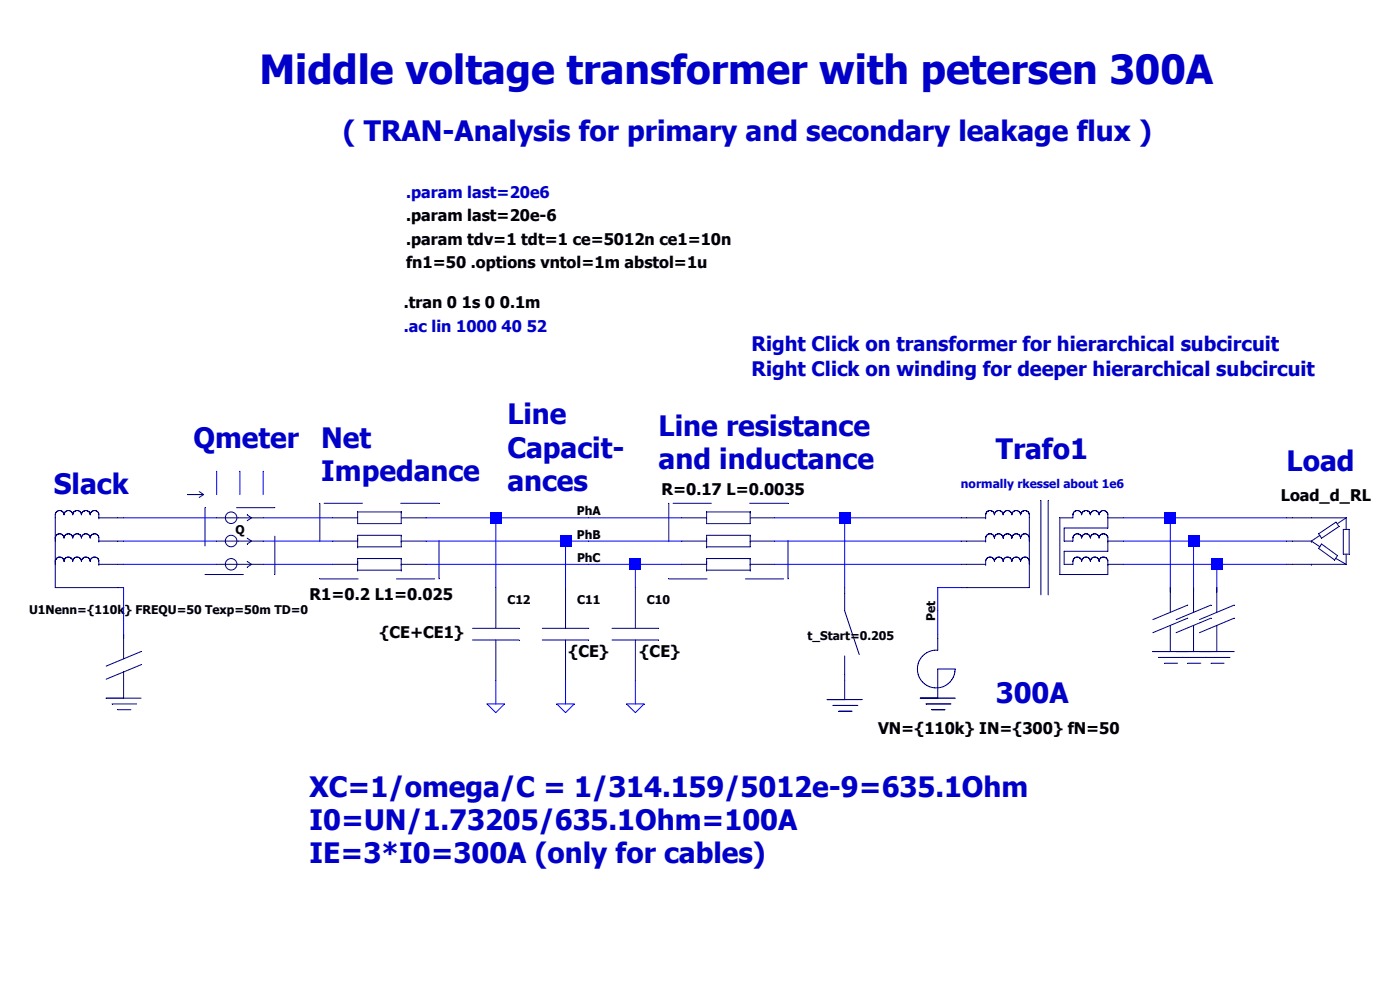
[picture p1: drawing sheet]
<svg xmlns="http://www.w3.org/2000/svg" width="297mm" height="210mm" viewBox="0 0 297 210" stroke-linecap="round" stroke-linejoin="round" font-family="sans-serif">
<defs><g id="words">
<text font-size="8.5" fill="#0000c8" x="55.1" y="17.9">Middle voltage transformer with petersen 300A</text>
<g font-size="6" fill="#0000c8">
<text x="72.9" y="29.9">( TRAN-Analysis for primary and secondary leakage flux )</text>
<text x="41.1" y="95.1">Qmeter</text>
<text x="68.3" y="95.1">Net</text>
<text x="107.8" y="90.1">Line</text>
<text x="139.9" y="92.6">Line resistance</text>
<text x="107.8" y="97.2">Capacit-</text>
<text x="139.9" y="99.7">and inductance</text>
<text x="211.5" y="97.5">Trafo1</text>
<text x="273.3" y="100">Load</text>
<text x="11.4" y="104.9">Slack</text>
<text x="68.3" y="102.2">Impedance</text>
<text x="107.8" y="104.3">ances</text>
<text x="211.5" y="149.4">300A</text>
<text x="65.8" y="169.2">XC=1/omega/C = 1/314.159/5012e-9=635.1Ohm</text>
<text x="65.8" y="176.3">I0=UN/1.73205/635.1Ohm=100A</text>
<text x="65.8" y="183.4">IE=3*I0=300A (only for cables)</text>
</g>
<g font-size="4.2" fill="#0000c8">
<text x="159.7" y="74.6">Right Click on transformer for hierarchical subcircuit</text>
<text x="159.7" y="79.9">Right Click on winding for deeper hierarchical subcircuit</text>
</g>
<g font-size="3.4" fill="#0000c8">
<text x="86.3" y="42.1">.param last=20e6</text>
<text x="85.8" y="70.4">.ac lin 1000 40 52</text>
</g>
<g font-size="3.4">
<text x="86.3" y="47">.param last=20e-6</text>
<text x="86.3" y="51.9">.param tdv=1 tdt=1 ce=5012n ce1=10n</text>
<text x="86.3" y="56.9">fn1=50 .options vntol=1m abstol=1u</text>
<text x="85.8" y="65.5">.tran 0 1s 0 0.1m</text>
<text x="140.5" y="105.1">R=0.17 L=0.0035</text>
<text x="272.1" y="106.4">Load_d_RL</text>
<text x="65.8" y="127.4">R1=0.2 L1=0.025</text>
<text x="80.6" y="135.4">{CE+CE1}</text>
<text x="120.7" y="139.4">{CE}</text>
<text x="135.9" y="139.4">{CE}</text>
<text x="186.5" y="155.8">VN={110k} IN={300} fN=50</text>
</g>
<text font-size="2.5" fill="#0000c8" x="204.1" y="103.6">normally rkessel about 1e6</text>
<g font-size="2.5">
<text x="50" y="113.5">Q</text>
<text x="122.5" y="109.4">PhA</text>
<text x="122.5" y="114.4">PhB</text>
<text x="122.6" y="119.3">PhC</text>
<text x="6.2" y="130.5">U1Nenn={110k} FREQU=50 Texp=50m TD=0</text>
<text x="107.8" y="128.3">C12</text>
<text x="122.6" y="128.3">C11</text>
<text x="137.4" y="128.3">C10</text>
<text x="198.6" y="131.9" transform="rotate(-90 198.6 131.9)">Pet</text>
<text x="171.6" y="136">t_Start=0.205</text>
</g>
</g></defs>
<path d="M11.7 109.4v.6" fill="none" stroke="#00007e" stroke-width=".21"/>
<path d="M21 110h4" fill="none" stroke="#00007e" stroke-width=".21"/>
<path d="M21 110h.1" fill="none" stroke="#00007e" stroke-width=".21"/>
<path d="M21 109.4v.6" fill="none" stroke="#00007e" stroke-width=".21"/>
<path d="M11.7 114.3v.6" fill="none" stroke="#00007e" stroke-width=".21"/>
<path d="M21 114.9h4" fill="none" stroke="#00007e" stroke-width=".21"/>
<path d="M21 114.9h.1" fill="none" stroke="#00007e" stroke-width=".21"/>
<path d="M21 114.3v.6" fill="none" stroke="#00007e" stroke-width=".21"/>
<path d="M11.7 119.2v.7" fill="none" stroke="#00007e" stroke-width=".21"/>
<path d="M21 119.9h4" fill="none" stroke="#00007e" stroke-width=".21"/>
<path d="M21 119.9h.1" fill="none" stroke="#00007e" stroke-width=".21"/>
<path d="M21 119.2v.7" fill="none" stroke="#00007e" stroke-width=".21"/>
<path d="M25 110h1.3" fill="none" stroke="#00007e" stroke-width=".21"/>
<path d="M25 114.9h1.3" fill="none" stroke="#00007e" stroke-width=".21"/>
<path d="M25 119.9h1.3" fill="none" stroke="#00007e" stroke-width=".21"/>
<path d="M25 124.8h1.3" fill="none" stroke="#00007e" stroke-width=".21"/>
<path d="M11.7 110v14.8" fill="none" stroke="#00007e" stroke-width=".21"/>
<path d="M11.7 124.8h13.3" fill="none" stroke="#00007e" stroke-width=".21"/>
<path d="M11.7 109.3v.1" fill="none" stroke="#00007e" stroke-width=".21"/>
<path d="M11.8 109.2l-.1 .1" fill="none" stroke="#00007e" stroke-width=".21"/>
<path d="M11.8 109.1v.1" fill="none" stroke="#00007e" stroke-width=".21"/>
<path d="M11.8 109v.1" fill="none" stroke="#00007e" stroke-width=".21"/>
<path d="M11.8 108.9v.1" fill="none" stroke="#00007e" stroke-width=".21"/>
<path d="M11.9 108.9h-.1" fill="none" stroke="#00007e" stroke-width=".21"/>
<path d="M11.9 108.8v.1" fill="none" stroke="#00007e" stroke-width=".21"/>
<path d="M12 108.7l-.1 .1" fill="none" stroke="#00007e" stroke-width=".21"/>
<path d="M12.1 108.6l-.1 .1" fill="none" stroke="#00007e" stroke-width=".21"/>
<path d="M12.1 108.6h.1" fill="none" stroke="#00007e" stroke-width=".21"/>
<path d="M12.2 108.6h-.1" fill="none" stroke="#00007e" stroke-width=".21"/>
<path d="M12.3 108.5l-.1 .1" fill="none" stroke="#00007e" stroke-width=".21"/>
<path d="M12.4 108.5h-.1" fill="none" stroke="#00007e" stroke-width=".21"/>
<path d="M12.5 108.5h-.1" fill="none" stroke="#00007e" stroke-width=".21"/>
<path d="M12.5 108.4v.1" fill="none" stroke="#00007e" stroke-width=".21"/>
<path d="M12.5 108.4h.1" fill="none" stroke="#00007e" stroke-width=".21"/>
<path d="M12.6 108.4h.1" fill="none" stroke="#00007e" stroke-width=".21"/>
<path d="M12.7 108.4h.1" fill="none" stroke="#00007e" stroke-width=".21"/>
<path d="M12.8 108.4l.1 .1" fill="none" stroke="#00007e" stroke-width=".21"/>
<path d="M12.9 108.5h.1" fill="none" stroke="#00007e" stroke-width=".21"/>
<path d="M13 108.5h.1" fill="none" stroke="#00007e" stroke-width=".21"/>
<path d="M13.1 108.5l.1 .1" fill="none" stroke="#00007e" stroke-width=".21"/>
<path d="M13.2 108.6h.1" fill="none" stroke="#00007e" stroke-width=".21"/>
<path d="M13.2 108.6l.1 .1" fill="none" stroke="#00007e" stroke-width=".21"/>
<path d="M13.3 108.7h.1" fill="none" stroke="#00007e" stroke-width=".21"/>
<path d="M13.3 108.7l.1 .1" fill="none" stroke="#00007e" stroke-width=".21"/>
<path d="M13.4 108.8l.1 .1" fill="none" stroke="#00007e" stroke-width=".21"/>
<path d="M13.5 108.9v.1" fill="none" stroke="#00007e" stroke-width=".21"/>
<path d="M13.5 109h.1" fill="none" stroke="#00007e" stroke-width=".21"/>
<path d="M13.5 109l.1 .1" fill="none" stroke="#00007e" stroke-width=".21"/>
<path d="M13.6 109.1v.1" fill="none" stroke="#00007e" stroke-width=".21"/>
<path d="M13.6 109.2v.1" fill="none" stroke="#00007e" stroke-width=".21"/>
<path d="M13.6 109.3v.1" fill="none" stroke="#00007e" stroke-width=".21"/>
<path d="M13.6 109.2v.1" fill="none" stroke="#00007e" stroke-width=".21"/>
<path d="M13.6 109.1v.1" fill="none" stroke="#00007e" stroke-width=".21"/>
<path d="M13.7 109l-.1 .1" fill="none" stroke="#00007e" stroke-width=".21"/>
<path d="M13.7 108.9v.1" fill="none" stroke="#00007e" stroke-width=".21"/>
<path d="M13.7 108.9h.1" fill="none" stroke="#00007e" stroke-width=".21"/>
<path d="M13.8 108.8l-.1 .1" fill="none" stroke="#00007e" stroke-width=".21"/>
<path d="M13.9 108.7l-.1 .1" fill="none" stroke="#00007e" stroke-width=".21"/>
<path d="M13.9 108.6v.1" fill="none" stroke="#00007e" stroke-width=".21"/>
<path d="M14 108.6h-.1" fill="none" stroke="#00007e" stroke-width=".21"/>
<path d="M14.1 108.6h-.1" fill="none" stroke="#00007e" stroke-width=".21"/>
<path d="M14.2 108.5l-.1 .1" fill="none" stroke="#00007e" stroke-width=".21"/>
<path d="M14.2 108.5h.1" fill="none" stroke="#00007e" stroke-width=".21"/>
<path d="M14.3 108.5h-.1" fill="none" stroke="#00007e" stroke-width=".21"/>
<path d="M14.4 108.4l-.1 .1" fill="none" stroke="#00007e" stroke-width=".21"/>
<path d="M14.4 108.4h.1" fill="none" stroke="#00007e" stroke-width=".21"/>
<path d="M14.5 108.4h.1" fill="none" stroke="#00007e" stroke-width=".21"/>
<path d="M14.6 108.4h.1" fill="none" stroke="#00007e" stroke-width=".21"/>
<path d="M14.7 108.4v.1" fill="none" stroke="#00007e" stroke-width=".21"/>
<path d="M14.7 108.5h.1" fill="none" stroke="#00007e" stroke-width=".21"/>
<path d="M14.8 108.5h.1" fill="none" stroke="#00007e" stroke-width=".21"/>
<path d="M14.9 108.5l.1 .1" fill="none" stroke="#00007e" stroke-width=".21"/>
<path d="M15 108.6h.1" fill="none" stroke="#00007e" stroke-width=".21"/>
<path d="M15.1 108.6v.1" fill="none" stroke="#00007e" stroke-width=".21"/>
<path d="M15.1 108.7h.1" fill="none" stroke="#00007e" stroke-width=".21"/>
<path d="M15.2 108.7l.1 .1" fill="none" stroke="#00007e" stroke-width=".21"/>
<path d="M15.3 108.8v.1" fill="none" stroke="#00007e" stroke-width=".21"/>
<path d="M15.3 108.9l.1 .1" fill="none" stroke="#00007e" stroke-width=".21"/>
<path d="M15.4 109h.1" fill="none" stroke="#00007e" stroke-width=".21"/>
<path d="M15.4 109v.1" fill="none" stroke="#00007e" stroke-width=".21"/>
<path d="M15.4 109.1v.1" fill="none" stroke="#00007e" stroke-width=".21"/>
<path d="M15.4 109.2v.1" fill="none" stroke="#00007e" stroke-width=".21"/>
<path d="M15.4 109.3v.1" fill="none" stroke="#00007e" stroke-width=".21"/>
<path d="M15.5 109.2l-.1 .1" fill="none" stroke="#00007e" stroke-width=".21"/>
<path d="M15.5 109.1v.1" fill="none" stroke="#00007e" stroke-width=".21"/>
<path d="M15.5 109v.1" fill="none" stroke="#00007e" stroke-width=".21"/>
<path d="M15.6 108.9l-.1 .1" fill="none" stroke="#00007e" stroke-width=".21"/>
<path d="M15.6 108.9h.1" fill="none" stroke="#00007e" stroke-width=".21"/>
<path d="M15.7 108.8l-.1 .1" fill="none" stroke="#00007e" stroke-width=".21"/>
<path d="M15.7 108.7v.1" fill="none" stroke="#00007e" stroke-width=".21"/>
<path d="M15.8 108.6l-.1 .1" fill="none" stroke="#00007e" stroke-width=".21"/>
<path d="M15.8 108.6h.1" fill="none" stroke="#00007e" stroke-width=".21"/>
<path d="M15.9 108.6h-.1" fill="none" stroke="#00007e" stroke-width=".21"/>
<path d="M16 108.5l-.1 .1" fill="none" stroke="#00007e" stroke-width=".21"/>
<path d="M16.1 108.5h-.1" fill="none" stroke="#00007e" stroke-width=".21"/>
<path d="M16.2 108.5h-.1" fill="none" stroke="#00007e" stroke-width=".21"/>
<path d="M16.3 108.4l-.1 .1" fill="none" stroke="#00007e" stroke-width=".21"/>
<path d="M16.3 108.4h.1" fill="none" stroke="#00007e" stroke-width=".21"/>
<path d="M16.3 108.4h.1" fill="none" stroke="#00007e" stroke-width=".21"/>
<path d="M16.4 108.4h.1" fill="none" stroke="#00007e" stroke-width=".21"/>
<path d="M16.5 108.4l.1 .1" fill="none" stroke="#00007e" stroke-width=".21"/>
<path d="M16.6 108.5h.1" fill="none" stroke="#00007e" stroke-width=".21"/>
<path d="M16.7 108.5h.1" fill="none" stroke="#00007e" stroke-width=".21"/>
<path d="M16.8 108.5v.1" fill="none" stroke="#00007e" stroke-width=".21"/>
<path d="M16.8 108.6h.1" fill="none" stroke="#00007e" stroke-width=".21"/>
<path d="M16.9 108.6l.1 .1" fill="none" stroke="#00007e" stroke-width=".21"/>
<path d="M17 108.7h.1" fill="none" stroke="#00007e" stroke-width=".21"/>
<path d="M17.1 108.7v.1" fill="none" stroke="#00007e" stroke-width=".21"/>
<path d="M17.1 108.8l.1 .1" fill="none" stroke="#00007e" stroke-width=".21"/>
<path d="M17.2 108.9v.1" fill="none" stroke="#00007e" stroke-width=".21"/>
<path d="M17.2 109h.1" fill="none" stroke="#00007e" stroke-width=".21"/>
<path d="M17.2 109l.1 .1" fill="none" stroke="#00007e" stroke-width=".21"/>
<path d="M17.3 109.1v.1" fill="none" stroke="#00007e" stroke-width=".21"/>
<path d="M17.3 109.2v.1" fill="none" stroke="#00007e" stroke-width=".21"/>
<path d="M17.3 109.3v.1" fill="none" stroke="#00007e" stroke-width=".21"/>
<path d="M17.3 109.2v.1" fill="none" stroke="#00007e" stroke-width=".21"/>
<path d="M17.3 109.1v.1" fill="none" stroke="#00007e" stroke-width=".21"/>
<path d="M17.4 109l-.1 .1" fill="none" stroke="#00007e" stroke-width=".21"/>
<path d="M17.4 108.9v.1" fill="none" stroke="#00007e" stroke-width=".21"/>
<path d="M17.5 108.9h-.1" fill="none" stroke="#00007e" stroke-width=".21"/>
<path d="M17.5 108.8v.1" fill="none" stroke="#00007e" stroke-width=".21"/>
<path d="M17.6 108.7l-.1 .1" fill="none" stroke="#00007e" stroke-width=".21"/>
<path d="M17.6 108.6v.1" fill="none" stroke="#00007e" stroke-width=".21"/>
<path d="M17.7 108.6h-.1" fill="none" stroke="#00007e" stroke-width=".21"/>
<path d="M17.8 108.6h-.1" fill="none" stroke="#00007e" stroke-width=".21"/>
<path d="M17.8 108.5v.1" fill="none" stroke="#00007e" stroke-width=".21"/>
<path d="M17.9 108.5h-.1" fill="none" stroke="#00007e" stroke-width=".21"/>
<path d="M18 108.5h-.1" fill="none" stroke="#00007e" stroke-width=".21"/>
<path d="M18.1 108.4l-.1 .1" fill="none" stroke="#00007e" stroke-width=".21"/>
<path d="M18.1 108.4h.1" fill="none" stroke="#00007e" stroke-width=".21"/>
<path d="M18.2 108.4h.1" fill="none" stroke="#00007e" stroke-width=".21"/>
<path d="M18.3 108.4h.1" fill="none" stroke="#00007e" stroke-width=".21"/>
<path d="M18.4 108.4l.1 .1" fill="none" stroke="#00007e" stroke-width=".21"/>
<path d="M18.5 108.5h.1" fill="none" stroke="#00007e" stroke-width=".21"/>
<path d="M18.5 108.5h.1" fill="none" stroke="#00007e" stroke-width=".21"/>
<path d="M18.6 108.5l.1 .1" fill="none" stroke="#00007e" stroke-width=".21"/>
<path d="M18.7 108.6h.1" fill="none" stroke="#00007e" stroke-width=".21"/>
<path d="M18.8 108.6l.1 .1" fill="none" stroke="#00007e" stroke-width=".21"/>
<path d="M18.9 108.7h.1" fill="none" stroke="#00007e" stroke-width=".21"/>
<path d="M18.9 108.7l.1 .1" fill="none" stroke="#00007e" stroke-width=".21"/>
<path d="M19 108.8v.1" fill="none" stroke="#00007e" stroke-width=".21"/>
<path d="M19 108.9l.1 .1" fill="none" stroke="#00007e" stroke-width=".21"/>
<path d="M19.1 109h.1" fill="none" stroke="#00007e" stroke-width=".21"/>
<path d="M19.1 109v.1" fill="none" stroke="#00007e" stroke-width=".21"/>
<path d="M19.1 109.1v.1" fill="none" stroke="#00007e" stroke-width=".21"/>
<path d="M19.1 109.2l.1 .1" fill="none" stroke="#00007e" stroke-width=".21"/>
<path d="M19.2 109.3v.1" fill="none" stroke="#00007e" stroke-width=".21"/>
<path d="M19.2 109.2v.1" fill="none" stroke="#00007e" stroke-width=".21"/>
<path d="M19.2 109.1v.1" fill="none" stroke="#00007e" stroke-width=".21"/>
<path d="M19.2 109v.1" fill="none" stroke="#00007e" stroke-width=".21"/>
<path d="M19.3 108.9l-.1 .1" fill="none" stroke="#00007e" stroke-width=".21"/>
<path d="M19.3 108.9h.1" fill="none" stroke="#00007e" stroke-width=".21"/>
<path d="M19.3 108.8v.1" fill="none" stroke="#00007e" stroke-width=".21"/>
<path d="M19.4 108.7l-.1 .1" fill="none" stroke="#00007e" stroke-width=".21"/>
<path d="M19.5 108.6l-.1 .1" fill="none" stroke="#00007e" stroke-width=".21"/>
<path d="M19.6 108.6h-.1" fill="none" stroke="#00007e" stroke-width=".21"/>
<path d="M19.6 108.6h.1" fill="none" stroke="#00007e" stroke-width=".21"/>
<path d="M19.7 108.5l-.1 .1" fill="none" stroke="#00007e" stroke-width=".21"/>
<path d="M19.8 108.5h-.1" fill="none" stroke="#00007e" stroke-width=".21"/>
<path d="M19.9 108.5h-.1" fill="none" stroke="#00007e" stroke-width=".21"/>
<path d="M20 108.4l-.1 .1" fill="none" stroke="#00007e" stroke-width=".21"/>
<path d="M20 108.4h.1" fill="none" stroke="#00007e" stroke-width=".21"/>
<path d="M20 108.4h.1" fill="none" stroke="#00007e" stroke-width=".21"/>
<path d="M20.1 108.4h.1" fill="none" stroke="#00007e" stroke-width=".21"/>
<path d="M20.2 108.4l.1 .1" fill="none" stroke="#00007e" stroke-width=".21"/>
<path d="M20.3 108.5h.1" fill="none" stroke="#00007e" stroke-width=".21"/>
<path d="M20.4 108.5h.1" fill="none" stroke="#00007e" stroke-width=".21"/>
<path d="M20.5 108.5l.1 .1" fill="none" stroke="#00007e" stroke-width=".21"/>
<path d="M20.6 108.6h.1" fill="none" stroke="#00007e" stroke-width=".21"/>
<path d="M20.6 108.6l.1 .1" fill="none" stroke="#00007e" stroke-width=".21"/>
<path d="M20.7 108.7h.1" fill="none" stroke="#00007e" stroke-width=".21"/>
<path d="M20.8 108.7v.1" fill="none" stroke="#00007e" stroke-width=".21"/>
<path d="M20.8 108.8l.1 .1" fill="none" stroke="#00007e" stroke-width=".21"/>
<path d="M20.9 108.9v.1" fill="none" stroke="#00007e" stroke-width=".21"/>
<path d="M20.9 109h.1" fill="none" stroke="#00007e" stroke-width=".21"/>
<path d="M21 109v.1" fill="none" stroke="#00007e" stroke-width=".21"/>
<path d="M21 109.1v.1" fill="none" stroke="#00007e" stroke-width=".21"/>
<path d="M21 109.2v.1" fill="none" stroke="#00007e" stroke-width=".21"/>
<path d="M11.7 114.2v.1" fill="none" stroke="#00007e" stroke-width=".21"/>
<path d="M11.8 114.1l-.1 .1" fill="none" stroke="#00007e" stroke-width=".21"/>
<path d="M11.8 114v.1" fill="none" stroke="#00007e" stroke-width=".21"/>
<path d="M11.8 113.9v.1" fill="none" stroke="#00007e" stroke-width=".21"/>
<path d="M11.8 113.9h.1" fill="none" stroke="#00007e" stroke-width=".21"/>
<path d="M11.9 113.8l-.1 .1" fill="none" stroke="#00007e" stroke-width=".21"/>
<path d="M11.9 113.7v.1" fill="none" stroke="#00007e" stroke-width=".21"/>
<path d="M12 113.6l-.1 .1" fill="none" stroke="#00007e" stroke-width=".21"/>
<path d="M12.1 113.6h-.1" fill="none" stroke="#00007e" stroke-width=".21"/>
<path d="M12.1 113.5v.1" fill="none" stroke="#00007e" stroke-width=".21"/>
<path d="M12.2 113.5h-.1" fill="none" stroke="#00007e" stroke-width=".21"/>
<path d="M12.3 113.5h-.1" fill="none" stroke="#00007e" stroke-width=".21"/>
<path d="M12.4 113.4l-.1 .1" fill="none" stroke="#00007e" stroke-width=".21"/>
<path d="M12.5 113.4h-.1" fill="none" stroke="#00007e" stroke-width=".21"/>
<path d="M12.5 113.4h.1" fill="none" stroke="#00007e" stroke-width=".21"/>
<path d="M12.5 113.4h.1" fill="none" stroke="#00007e" stroke-width=".21"/>
<path d="M12.6 113.4h.1" fill="none" stroke="#00007e" stroke-width=".21"/>
<path d="M12.7 113.4h.1" fill="none" stroke="#00007e" stroke-width=".21"/>
<path d="M12.8 113.4h.1" fill="none" stroke="#00007e" stroke-width=".21"/>
<path d="M12.9 113.4h.1" fill="none" stroke="#00007e" stroke-width=".21"/>
<path d="M13 113.4l.1 .1" fill="none" stroke="#00007e" stroke-width=".21"/>
<path d="M13.1 113.5h.1" fill="none" stroke="#00007e" stroke-width=".21"/>
<path d="M13.2 113.5v.1" fill="none" stroke="#00007e" stroke-width=".21"/>
<path d="M13.2 113.6h.1" fill="none" stroke="#00007e" stroke-width=".21"/>
<path d="M13.3 113.6v.1" fill="none" stroke="#00007e" stroke-width=".21"/>
<path d="M13.3 113.7l.1 .1" fill="none" stroke="#00007e" stroke-width=".21"/>
<path d="M13.4 113.8h.1" fill="none" stroke="#00007e" stroke-width=".21"/>
<path d="M13.5 113.8v.1" fill="none" stroke="#00007e" stroke-width=".21"/>
<path d="M13.5 113.9v.1" fill="none" stroke="#00007e" stroke-width=".21"/>
<path d="M13.5 114l.1 .1" fill="none" stroke="#00007e" stroke-width=".21"/>
<path d="M13.6 114.1v.1" fill="none" stroke="#00007e" stroke-width=".21"/>
<path d="M13.6 114.2h.1" fill="none" stroke="#00007e" stroke-width=".21"/>
<path d="M13.6 114.2v.1" fill="none" stroke="#00007e" stroke-width=".21"/>
<path d="M13.6 114.1v.1" fill="none" stroke="#00007e" stroke-width=".21"/>
<path d="M13.6 114v.1" fill="none" stroke="#00007e" stroke-width=".21"/>
<path d="M13.7 113.9l-.1 .1" fill="none" stroke="#00007e" stroke-width=".21"/>
<path d="M13.7 113.9h.1" fill="none" stroke="#00007e" stroke-width=".21"/>
<path d="M13.7 113.8v.1" fill="none" stroke="#00007e" stroke-width=".21"/>
<path d="M13.8 113.7l-.1 .1" fill="none" stroke="#00007e" stroke-width=".21"/>
<path d="M13.9 113.6l-.1 .1" fill="none" stroke="#00007e" stroke-width=".21"/>
<path d="M13.9 113.6h.1" fill="none" stroke="#00007e" stroke-width=".21"/>
<path d="M14 113.5l-.1 .1" fill="none" stroke="#00007e" stroke-width=".21"/>
<path d="M14.1 113.5h-.1" fill="none" stroke="#00007e" stroke-width=".21"/>
<path d="M14.2 113.5h-.1" fill="none" stroke="#00007e" stroke-width=".21"/>
<path d="M14.2 113.4v.1" fill="none" stroke="#00007e" stroke-width=".21"/>
<path d="M14.3 113.4h-.1" fill="none" stroke="#00007e" stroke-width=".21"/>
<path d="M14.4 113.4h-.1" fill="none" stroke="#00007e" stroke-width=".21"/>
<path d="M14.4 113.4h.1" fill="none" stroke="#00007e" stroke-width=".21"/>
<path d="M14.5 113.4h.1" fill="none" stroke="#00007e" stroke-width=".21"/>
<path d="M14.6 113.4h.1" fill="none" stroke="#00007e" stroke-width=".21"/>
<path d="M14.7 113.4h.1" fill="none" stroke="#00007e" stroke-width=".21"/>
<path d="M14.7 113.4h.1" fill="none" stroke="#00007e" stroke-width=".21"/>
<path d="M14.8 113.4l.1 .1" fill="none" stroke="#00007e" stroke-width=".21"/>
<path d="M14.9 113.5h.1" fill="none" stroke="#00007e" stroke-width=".21"/>
<path d="M15 113.5l.1 .1" fill="none" stroke="#00007e" stroke-width=".21"/>
<path d="M15.1 113.6h.1" fill="none" stroke="#00007e" stroke-width=".21"/>
<path d="M15.1 113.6l.1 .1" fill="none" stroke="#00007e" stroke-width=".21"/>
<path d="M15.2 113.7l.1 .1" fill="none" stroke="#00007e" stroke-width=".21"/>
<path d="M15.3 113.8h.1" fill="none" stroke="#00007e" stroke-width=".21"/>
<path d="M15.3 113.8l.1 .1" fill="none" stroke="#00007e" stroke-width=".21"/>
<path d="M15.4 113.9v.1" fill="none" stroke="#00007e" stroke-width=".21"/>
<path d="M15.4 114v.1" fill="none" stroke="#00007e" stroke-width=".21"/>
<path d="M15.4 114.1v.1" fill="none" stroke="#00007e" stroke-width=".21"/>
<path d="M15.4 114.2h.1" fill="none" stroke="#00007e" stroke-width=".21"/>
<path d="M15.4 114.2v.1" fill="none" stroke="#00007e" stroke-width=".21"/>
<path d="M15.5 114.1l-.1 .1" fill="none" stroke="#00007e" stroke-width=".21"/>
<path d="M15.5 114v.1" fill="none" stroke="#00007e" stroke-width=".21"/>
<path d="M15.5 113.9v.1" fill="none" stroke="#00007e" stroke-width=".21"/>
<path d="M15.6 113.9h-.1" fill="none" stroke="#00007e" stroke-width=".21"/>
<path d="M15.6 113.8v.1" fill="none" stroke="#00007e" stroke-width=".21"/>
<path d="M15.7 113.7l-.1 .1" fill="none" stroke="#00007e" stroke-width=".21"/>
<path d="M15.7 113.6v.1" fill="none" stroke="#00007e" stroke-width=".21"/>
<path d="M15.8 113.6h-.1" fill="none" stroke="#00007e" stroke-width=".21"/>
<path d="M15.8 113.5v.1" fill="none" stroke="#00007e" stroke-width=".21"/>
<path d="M15.9 113.5h-.1" fill="none" stroke="#00007e" stroke-width=".21"/>
<path d="M16 113.5h-.1" fill="none" stroke="#00007e" stroke-width=".21"/>
<path d="M16.1 113.4l-.1 .1" fill="none" stroke="#00007e" stroke-width=".21"/>
<path d="M16.2 113.4h-.1" fill="none" stroke="#00007e" stroke-width=".21"/>
<path d="M16.3 113.4h-.1" fill="none" stroke="#00007e" stroke-width=".21"/>
<path d="M16.3 113.4h.1" fill="none" stroke="#00007e" stroke-width=".21"/>
<path d="M16.3 113.4h.1" fill="none" stroke="#00007e" stroke-width=".21"/>
<path d="M16.4 113.4h.1" fill="none" stroke="#00007e" stroke-width=".21"/>
<path d="M16.5 113.4h.1" fill="none" stroke="#00007e" stroke-width=".21"/>
<path d="M16.6 113.4h.1" fill="none" stroke="#00007e" stroke-width=".21"/>
<path d="M16.7 113.4l.1 .1" fill="none" stroke="#00007e" stroke-width=".21"/>
<path d="M16.8 113.5h.1" fill="none" stroke="#00007e" stroke-width=".21"/>
<path d="M16.8 113.5l.1 .1" fill="none" stroke="#00007e" stroke-width=".21"/>
<path d="M16.9 113.6h.1" fill="none" stroke="#00007e" stroke-width=".21"/>
<path d="M17 113.6l.1 .1" fill="none" stroke="#00007e" stroke-width=".21"/>
<path d="M17.1 113.7v.1" fill="none" stroke="#00007e" stroke-width=".21"/>
<path d="M17.1 113.8h.1" fill="none" stroke="#00007e" stroke-width=".21"/>
<path d="M17.2 113.8v.1" fill="none" stroke="#00007e" stroke-width=".21"/>
<path d="M17.2 113.9v.1" fill="none" stroke="#00007e" stroke-width=".21"/>
<path d="M17.2 114l.1 .1" fill="none" stroke="#00007e" stroke-width=".21"/>
<path d="M17.3 114.1v.1" fill="none" stroke="#00007e" stroke-width=".21"/>
<path d="M17.3 114.2h.1" fill="none" stroke="#00007e" stroke-width=".21"/>
<path d="M17.3 114.2v.1" fill="none" stroke="#00007e" stroke-width=".21"/>
<path d="M17.3 114.1v.1" fill="none" stroke="#00007e" stroke-width=".21"/>
<path d="M17.3 114v.1" fill="none" stroke="#00007e" stroke-width=".21"/>
<path d="M17.4 113.9l-.1 .1" fill="none" stroke="#00007e" stroke-width=".21"/>
<path d="M17.4 113.9h.1" fill="none" stroke="#00007e" stroke-width=".21"/>
<path d="M17.5 113.8l-.1 .1" fill="none" stroke="#00007e" stroke-width=".21"/>
<path d="M17.5 113.7v.1" fill="none" stroke="#00007e" stroke-width=".21"/>
<path d="M17.6 113.6l-.1 .1" fill="none" stroke="#00007e" stroke-width=".21"/>
<path d="M17.6 113.6h.1" fill="none" stroke="#00007e" stroke-width=".21"/>
<path d="M17.7 113.5l-.1 .1" fill="none" stroke="#00007e" stroke-width=".21"/>
<path d="M17.8 113.5h-.1" fill="none" stroke="#00007e" stroke-width=".21"/>
<path d="M17.8 113.5h.1" fill="none" stroke="#00007e" stroke-width=".21"/>
<path d="M17.9 113.4l-.1 .1" fill="none" stroke="#00007e" stroke-width=".21"/>
<path d="M18 113.4h-.1" fill="none" stroke="#00007e" stroke-width=".21"/>
<path d="M18.1 113.4h-.1" fill="none" stroke="#00007e" stroke-width=".21"/>
<path d="M18.1 113.4h.1" fill="none" stroke="#00007e" stroke-width=".21"/>
<path d="M18.2 113.4h.1" fill="none" stroke="#00007e" stroke-width=".21"/>
<path d="M18.3 113.4h.1" fill="none" stroke="#00007e" stroke-width=".21"/>
<path d="M18.4 113.4h.1" fill="none" stroke="#00007e" stroke-width=".21"/>
<path d="M18.5 113.4h.1" fill="none" stroke="#00007e" stroke-width=".21"/>
<path d="M18.5 113.4l.1 .1" fill="none" stroke="#00007e" stroke-width=".21"/>
<path d="M18.6 113.5h.1" fill="none" stroke="#00007e" stroke-width=".21"/>
<path d="M18.7 113.5l.1 .1" fill="none" stroke="#00007e" stroke-width=".21"/>
<path d="M18.8 113.6h.1" fill="none" stroke="#00007e" stroke-width=".21"/>
<path d="M18.9 113.6v.1" fill="none" stroke="#00007e" stroke-width=".21"/>
<path d="M18.9 113.7l.1 .1" fill="none" stroke="#00007e" stroke-width=".21"/>
<path d="M19 113.8h.1" fill="none" stroke="#00007e" stroke-width=".21"/>
<path d="M19 113.8l.1 .1" fill="none" stroke="#00007e" stroke-width=".21"/>
<path d="M19.1 113.9v.1" fill="none" stroke="#00007e" stroke-width=".21"/>
<path d="M19.1 114v.1" fill="none" stroke="#00007e" stroke-width=".21"/>
<path d="M19.1 114.1v.1" fill="none" stroke="#00007e" stroke-width=".21"/>
<path d="M19.1 114.2h.1" fill="none" stroke="#00007e" stroke-width=".21"/>
<path d="M19.2 114.2v.1" fill="none" stroke="#00007e" stroke-width=".21"/>
<path d="M19.2 114.1v.1" fill="none" stroke="#00007e" stroke-width=".21"/>
<path d="M19.2 114v.1" fill="none" stroke="#00007e" stroke-width=".21"/>
<path d="M19.2 113.9v.1" fill="none" stroke="#00007e" stroke-width=".21"/>
<path d="M19.3 113.9h-.1" fill="none" stroke="#00007e" stroke-width=".21"/>
<path d="M19.3 113.8v.1" fill="none" stroke="#00007e" stroke-width=".21"/>
<path d="M19.3 113.7v.1" fill="none" stroke="#00007e" stroke-width=".21"/>
<path d="M19.4 113.6l-.1 .1" fill="none" stroke="#00007e" stroke-width=".21"/>
<path d="M19.5 113.6h-.1" fill="none" stroke="#00007e" stroke-width=".21"/>
<path d="M19.6 113.5l-.1 .1" fill="none" stroke="#00007e" stroke-width=".21"/>
<path d="M19.6 113.5h.1" fill="none" stroke="#00007e" stroke-width=".21"/>
<path d="M19.7 113.5h-.1" fill="none" stroke="#00007e" stroke-width=".21"/>
<path d="M19.8 113.4l-.1 .1" fill="none" stroke="#00007e" stroke-width=".21"/>
<path d="M19.9 113.4h-.1" fill="none" stroke="#00007e" stroke-width=".21"/>
<path d="M20 113.4h-.1" fill="none" stroke="#00007e" stroke-width=".21"/>
<path d="M20 113.4h.1" fill="none" stroke="#00007e" stroke-width=".21"/>
<path d="M20 113.4h.1" fill="none" stroke="#00007e" stroke-width=".21"/>
<path d="M20.1 113.4h.1" fill="none" stroke="#00007e" stroke-width=".21"/>
<path d="M20.2 113.4h.1" fill="none" stroke="#00007e" stroke-width=".21"/>
<path d="M20.3 113.4h.1" fill="none" stroke="#00007e" stroke-width=".21"/>
<path d="M20.4 113.4l.1 .1" fill="none" stroke="#00007e" stroke-width=".21"/>
<path d="M20.5 113.5h.1" fill="none" stroke="#00007e" stroke-width=".21"/>
<path d="M20.6 113.5v.1" fill="none" stroke="#00007e" stroke-width=".21"/>
<path d="M20.6 113.6h.1" fill="none" stroke="#00007e" stroke-width=".21"/>
<path d="M20.7 113.6l.1 .1" fill="none" stroke="#00007e" stroke-width=".21"/>
<path d="M20.8 113.7v.1" fill="none" stroke="#00007e" stroke-width=".21"/>
<path d="M20.8 113.8h.1" fill="none" stroke="#00007e" stroke-width=".21"/>
<path d="M20.9 113.8v.1" fill="none" stroke="#00007e" stroke-width=".21"/>
<path d="M20.9 113.9l.1 .1" fill="none" stroke="#00007e" stroke-width=".21"/>
<path d="M21 114v.1" fill="none" stroke="#00007e" stroke-width=".21"/>
<path d="M21 114.1v.1" fill="none" stroke="#00007e" stroke-width=".21"/>
<path d="M21 114.2h.1" fill="none" stroke="#00007e" stroke-width=".21"/>
<path d="M11.7 119.2h.1" fill="none" stroke="#00007e" stroke-width=".21"/>
<path d="M11.8 119.1l-.1 .1" fill="none" stroke="#00007e" stroke-width=".21"/>
<path d="M11.8 119v.1" fill="none" stroke="#00007e" stroke-width=".21"/>
<path d="M11.8 118.9v.1" fill="none" stroke="#00007e" stroke-width=".21"/>
<path d="M11.8 118.8v.1" fill="none" stroke="#00007e" stroke-width=".21"/>
<path d="M11.9 118.7l-.1 .1" fill="none" stroke="#00007e" stroke-width=".21"/>
<path d="M11.9 118.7h.1" fill="none" stroke="#00007e" stroke-width=".21"/>
<path d="M12 118.6l-.1 .1" fill="none" stroke="#00007e" stroke-width=".21"/>
<path d="M12.1 118.5l-.1 .1" fill="none" stroke="#00007e" stroke-width=".21"/>
<path d="M12.1 118.5h.1" fill="none" stroke="#00007e" stroke-width=".21"/>
<path d="M12.2 118.4l-.1 .1" fill="none" stroke="#00007e" stroke-width=".21"/>
<path d="M12.3 118.4h-.1" fill="none" stroke="#00007e" stroke-width=".21"/>
<path d="M12.4 118.3l-.1 .1" fill="none" stroke="#00007e" stroke-width=".21"/>
<path d="M12.5 118.3h-.1" fill="none" stroke="#00007e" stroke-width=".21"/>
<path d="M12.5 118.3h.1" fill="none" stroke="#00007e" stroke-width=".21"/>
<path d="M12.6 118.3h-.1" fill="none" stroke="#00007e" stroke-width=".21"/>
<path d="M12.6 118.3h.1" fill="none" stroke="#00007e" stroke-width=".21"/>
<path d="M12.7 118.3h.1" fill="none" stroke="#00007e" stroke-width=".21"/>
<path d="M12.8 118.3h.1" fill="none" stroke="#00007e" stroke-width=".21"/>
<path d="M12.9 118.3l.1 .1" fill="none" stroke="#00007e" stroke-width=".21"/>
<path d="M13 118.4h.1" fill="none" stroke="#00007e" stroke-width=".21"/>
<path d="M13.1 118.4h.1" fill="none" stroke="#00007e" stroke-width=".21"/>
<path d="M13.2 118.4v.1" fill="none" stroke="#00007e" stroke-width=".21"/>
<path d="M13.2 118.5h.1" fill="none" stroke="#00007e" stroke-width=".21"/>
<path d="M13.3 118.5v.1" fill="none" stroke="#00007e" stroke-width=".21"/>
<path d="M13.3 118.6l.1 .1" fill="none" stroke="#00007e" stroke-width=".21"/>
<path d="M13.4 118.7l.1 .1" fill="none" stroke="#00007e" stroke-width=".21"/>
<path d="M13.5 118.8h.1" fill="none" stroke="#00007e" stroke-width=".21"/>
<path d="M13.5 118.8v.1" fill="none" stroke="#00007e" stroke-width=".21"/>
<path d="M13.5 118.9l.1 .1" fill="none" stroke="#00007e" stroke-width=".21"/>
<path d="M13.6 119v.1" fill="none" stroke="#00007e" stroke-width=".21"/>
<path d="M13.6 119.1v.1" fill="none" stroke="#00007e" stroke-width=".21"/>
<path d="M13.6 119.2h.1" fill="none" stroke="#00007e" stroke-width=".21"/>
<path d="M13.6 119.1v.1" fill="none" stroke="#00007e" stroke-width=".21"/>
<path d="M13.6 119v.1" fill="none" stroke="#00007e" stroke-width=".21"/>
<path d="M13.7 118.9l-.1 .1" fill="none" stroke="#00007e" stroke-width=".21"/>
<path d="M13.7 118.8v.1" fill="none" stroke="#00007e" stroke-width=".21"/>
<path d="M13.7 118.7v.1" fill="none" stroke="#00007e" stroke-width=".21"/>
<path d="M13.8 118.7h-.1" fill="none" stroke="#00007e" stroke-width=".21"/>
<path d="M13.9 118.6l-.1 .1" fill="none" stroke="#00007e" stroke-width=".21"/>
<path d="M13.9 118.5v.1" fill="none" stroke="#00007e" stroke-width=".21"/>
<path d="M14 118.5h-.1" fill="none" stroke="#00007e" stroke-width=".21"/>
<path d="M14.1 118.4l-.1 .1" fill="none" stroke="#00007e" stroke-width=".21"/>
<path d="M14.2 118.4h-.1" fill="none" stroke="#00007e" stroke-width=".21"/>
<path d="M14.2 118.3v.1" fill="none" stroke="#00007e" stroke-width=".21"/>
<path d="M14.3 118.3h-.1" fill="none" stroke="#00007e" stroke-width=".21"/>
<path d="M14.3 118.3h.1" fill="none" stroke="#00007e" stroke-width=".21"/>
<path d="M14.5 118.3h-.1" fill="none" stroke="#00007e" stroke-width=".21"/>
<path d="M14.5 118.3h.1" fill="none" stroke="#00007e" stroke-width=".21"/>
<path d="M14.6 118.3h.1" fill="none" stroke="#00007e" stroke-width=".21"/>
<path d="M14.7 118.3h.1" fill="none" stroke="#00007e" stroke-width=".21"/>
<path d="M14.7 118.3l.1 .1" fill="none" stroke="#00007e" stroke-width=".21"/>
<path d="M14.8 118.4h.1" fill="none" stroke="#00007e" stroke-width=".21"/>
<path d="M14.9 118.4h.1" fill="none" stroke="#00007e" stroke-width=".21"/>
<path d="M15 118.4l.1 .1" fill="none" stroke="#00007e" stroke-width=".21"/>
<path d="M15.1 118.5h.1" fill="none" stroke="#00007e" stroke-width=".21"/>
<path d="M15.1 118.5l.1 .1" fill="none" stroke="#00007e" stroke-width=".21"/>
<path d="M15.2 118.6l.1 .1" fill="none" stroke="#00007e" stroke-width=".21"/>
<path d="M15.3 118.7v.1" fill="none" stroke="#00007e" stroke-width=".21"/>
<path d="M15.3 118.8h.1" fill="none" stroke="#00007e" stroke-width=".21"/>
<path d="M15.4 118.8v.1" fill="none" stroke="#00007e" stroke-width=".21"/>
<path d="M15.4 118.9v.1" fill="none" stroke="#00007e" stroke-width=".21"/>
<path d="M15.4 119v.1" fill="none" stroke="#00007e" stroke-width=".21"/>
<path d="M15.4 119.1v.1" fill="none" stroke="#00007e" stroke-width=".21"/>
<path d="M15.4 119.2h.1" fill="none" stroke="#00007e" stroke-width=".21"/>
<path d="M15.5 119.1l-.1 .1" fill="none" stroke="#00007e" stroke-width=".21"/>
<path d="M15.5 119v.1" fill="none" stroke="#00007e" stroke-width=".21"/>
<path d="M15.5 118.9v.1" fill="none" stroke="#00007e" stroke-width=".21"/>
<path d="M15.6 118.8l-.1 .1" fill="none" stroke="#00007e" stroke-width=".21"/>
<path d="M15.6 118.7v.1" fill="none" stroke="#00007e" stroke-width=".21"/>
<path d="M15.7 118.7h-.1" fill="none" stroke="#00007e" stroke-width=".21"/>
<path d="M15.7 118.6v.1" fill="none" stroke="#00007e" stroke-width=".21"/>
<path d="M15.8 118.5l-.1 .1" fill="none" stroke="#00007e" stroke-width=".21"/>
<path d="M15.8 118.5h.1" fill="none" stroke="#00007e" stroke-width=".21"/>
<path d="M15.9 118.4l-.1 .1" fill="none" stroke="#00007e" stroke-width=".21"/>
<path d="M16 118.4h-.1" fill="none" stroke="#00007e" stroke-width=".21"/>
<path d="M16.1 118.3l-.1 .1" fill="none" stroke="#00007e" stroke-width=".21"/>
<path d="M16.2 118.3h-.1" fill="none" stroke="#00007e" stroke-width=".21"/>
<path d="M16.2 118.3h.1" fill="none" stroke="#00007e" stroke-width=".21"/>
<path d="M16.3 118.3h.1" fill="none" stroke="#00007e" stroke-width=".21"/>
<path d="M16.3 118.3h.1" fill="none" stroke="#00007e" stroke-width=".21"/>
<path d="M16.4 118.3h.1" fill="none" stroke="#00007e" stroke-width=".21"/>
<path d="M16.5 118.3h.1" fill="none" stroke="#00007e" stroke-width=".21"/>
<path d="M16.6 118.3l.1 .1" fill="none" stroke="#00007e" stroke-width=".21"/>
<path d="M16.7 118.4h.1" fill="none" stroke="#00007e" stroke-width=".21"/>
<path d="M16.8 118.4h.1" fill="none" stroke="#00007e" stroke-width=".21"/>
<path d="M16.8 118.4l.1 .1" fill="none" stroke="#00007e" stroke-width=".21"/>
<path d="M16.9 118.5h.1" fill="none" stroke="#00007e" stroke-width=".21"/>
<path d="M17 118.5l.1 .1" fill="none" stroke="#00007e" stroke-width=".21"/>
<path d="M17.1 118.6v.1" fill="none" stroke="#00007e" stroke-width=".21"/>
<path d="M17.1 118.7l.1 .1" fill="none" stroke="#00007e" stroke-width=".21"/>
<path d="M17.2 118.8h.1" fill="none" stroke="#00007e" stroke-width=".21"/>
<path d="M17.2 118.8v.1" fill="none" stroke="#00007e" stroke-width=".21"/>
<path d="M17.2 118.9l.1 .1" fill="none" stroke="#00007e" stroke-width=".21"/>
<path d="M17.3 119v.1" fill="none" stroke="#00007e" stroke-width=".21"/>
<path d="M17.3 119.1v.1" fill="none" stroke="#00007e" stroke-width=".21"/>
<path d="M17.3 119.2h.1" fill="none" stroke="#00007e" stroke-width=".21"/>
<path d="M17.3 119.1v.1" fill="none" stroke="#00007e" stroke-width=".21"/>
<path d="M17.3 119v.1" fill="none" stroke="#00007e" stroke-width=".21"/>
<path d="M17.4 118.9l-.1 .1" fill="none" stroke="#00007e" stroke-width=".21"/>
<path d="M17.4 118.8v.1" fill="none" stroke="#00007e" stroke-width=".21"/>
<path d="M17.5 118.7l-.1 .1" fill="none" stroke="#00007e" stroke-width=".21"/>
<path d="M17.5 118.7h.1" fill="none" stroke="#00007e" stroke-width=".21"/>
<path d="M17.6 118.6l-.1 .1" fill="none" stroke="#00007e" stroke-width=".21"/>
<path d="M17.6 118.5v.1" fill="none" stroke="#00007e" stroke-width=".21"/>
<path d="M17.7 118.5h-.1" fill="none" stroke="#00007e" stroke-width=".21"/>
<path d="M17.8 118.4l-.1 .1" fill="none" stroke="#00007e" stroke-width=".21"/>
<path d="M17.8 118.4h.1" fill="none" stroke="#00007e" stroke-width=".21"/>
<path d="M17.9 118.3l-.1 .1" fill="none" stroke="#00007e" stroke-width=".21"/>
<path d="M18 118.3h-.1" fill="none" stroke="#00007e" stroke-width=".21"/>
<path d="M18 118.3h.1" fill="none" stroke="#00007e" stroke-width=".21"/>
<path d="M18.2 118.3h-.1" fill="none" stroke="#00007e" stroke-width=".21"/>
<path d="M18.2 118.3h.1" fill="none" stroke="#00007e" stroke-width=".21"/>
<path d="M18.3 118.3h.1" fill="none" stroke="#00007e" stroke-width=".21"/>
<path d="M18.4 118.3h.1" fill="none" stroke="#00007e" stroke-width=".21"/>
<path d="M18.5 118.3v.1" fill="none" stroke="#00007e" stroke-width=".21"/>
<path d="M18.5 118.4h.1" fill="none" stroke="#00007e" stroke-width=".21"/>
<path d="M18.6 118.4h.1" fill="none" stroke="#00007e" stroke-width=".21"/>
<path d="M18.7 118.4l.1 .1" fill="none" stroke="#00007e" stroke-width=".21"/>
<path d="M18.8 118.5h.1" fill="none" stroke="#00007e" stroke-width=".21"/>
<path d="M18.9 118.5v.1" fill="none" stroke="#00007e" stroke-width=".21"/>
<path d="M18.9 118.6l.1 .1" fill="none" stroke="#00007e" stroke-width=".21"/>
<path d="M19 118.7v.1" fill="none" stroke="#00007e" stroke-width=".21"/>
<path d="M19 118.8h.1" fill="none" stroke="#00007e" stroke-width=".21"/>
<path d="M19.1 118.8v.1" fill="none" stroke="#00007e" stroke-width=".21"/>
<path d="M19.1 118.9v.1" fill="none" stroke="#00007e" stroke-width=".21"/>
<path d="M19.1 119v.1" fill="none" stroke="#00007e" stroke-width=".21"/>
<path d="M19.1 119.1l.1 .1" fill="none" stroke="#00007e" stroke-width=".21"/>
<path d="M19.2 119.2h.1" fill="none" stroke="#00007e" stroke-width=".21"/>
<path d="M19.2 119.1v.1" fill="none" stroke="#00007e" stroke-width=".21"/>
<path d="M19.2 119v.1" fill="none" stroke="#00007e" stroke-width=".21"/>
<path d="M19.2 118.9v.1" fill="none" stroke="#00007e" stroke-width=".21"/>
<path d="M19.3 118.8l-.1 .1" fill="none" stroke="#00007e" stroke-width=".21"/>
<path d="M19.3 118.7v.1" fill="none" stroke="#00007e" stroke-width=".21"/>
<path d="M19.3 118.7h.1" fill="none" stroke="#00007e" stroke-width=".21"/>
<path d="M19.4 118.6l-.1 .1" fill="none" stroke="#00007e" stroke-width=".21"/>
<path d="M19.5 118.5l-.1 .1" fill="none" stroke="#00007e" stroke-width=".21"/>
<path d="M19.6 118.5h-.1" fill="none" stroke="#00007e" stroke-width=".21"/>
<path d="M19.6 118.4v.1" fill="none" stroke="#00007e" stroke-width=".21"/>
<path d="M19.7 118.4h-.1" fill="none" stroke="#00007e" stroke-width=".21"/>
<path d="M19.8 118.3l-.1 .1" fill="none" stroke="#00007e" stroke-width=".21"/>
<path d="M19.9 118.3h-.1" fill="none" stroke="#00007e" stroke-width=".21"/>
<path d="M19.9 118.3h.1" fill="none" stroke="#00007e" stroke-width=".21"/>
<path d="M20 118.3h.1" fill="none" stroke="#00007e" stroke-width=".21"/>
<path d="M20 118.3h.1" fill="none" stroke="#00007e" stroke-width=".21"/>
<path d="M20.1 118.3h.1" fill="none" stroke="#00007e" stroke-width=".21"/>
<path d="M20.2 118.3h.1" fill="none" stroke="#00007e" stroke-width=".21"/>
<path d="M20.3 118.3l.1 .1" fill="none" stroke="#00007e" stroke-width=".21"/>
<path d="M20.4 118.4h.1" fill="none" stroke="#00007e" stroke-width=".21"/>
<path d="M20.5 118.4h.1" fill="none" stroke="#00007e" stroke-width=".21"/>
<path d="M20.6 118.4v.1" fill="none" stroke="#00007e" stroke-width=".21"/>
<path d="M20.6 118.5h.1" fill="none" stroke="#00007e" stroke-width=".21"/>
<path d="M20.7 118.5l.1 .1" fill="none" stroke="#00007e" stroke-width=".21"/>
<path d="M20.8 118.6v.1" fill="none" stroke="#00007e" stroke-width=".21"/>
<path d="M20.8 118.7l.1 .1" fill="none" stroke="#00007e" stroke-width=".21"/>
<path d="M20.9 118.8h.1" fill="none" stroke="#00007e" stroke-width=".21"/>
<path d="M20.9 118.8l.1 .1" fill="none" stroke="#00007e" stroke-width=".21"/>
<path d="M21 118.9v.1" fill="none" stroke="#00007e" stroke-width=".21"/>
<path d="M21 119v.1" fill="none" stroke="#00007e" stroke-width=".21"/>
<path d="M21 119.1v.1" fill="none" stroke="#00007e" stroke-width=".21"/>
<path d="M199.2 142.1h3.7" fill="none" stroke="#00007e" stroke-width=".21"/>
<path d="M199.2 142.1v6.2" fill="none" stroke="#00007e" stroke-width=".21"/>
<path d="M195.5 148.3h3.7" fill="none" stroke="#00007e" stroke-width=".21"/>
<path d="M195.5 148.3h7.4" fill="none" stroke="#00007e" stroke-width=".21"/>
<path d="M199.2 135.6v2.5" fill="none" stroke="#00007e" stroke-width=".21"/>
<path d="M199.2 134.7v.9" fill="none" stroke="#00007e" stroke-width=".21"/>
<path d="M196.7 149.5h5.3" fill="none" stroke="#00007e" stroke-width=".21"/>
<path d="M197.9 150.7h2.8" fill="none" stroke="#00007e" stroke-width=".21"/>
<path d="M195.5 148.3h3.7" fill="none" stroke="#00007e" stroke-width=".21"/>
<path d="M195.5 148.3h7.4" fill="none" stroke="#00007e" stroke-width=".21"/>
<path d="M196.7 149.5h5.3" fill="none" stroke="#00007e" stroke-width=".21"/>
<path d="M197.9 150.7h2.8" fill="none" stroke="#00007e" stroke-width=".21"/>
<path d="M202.9 142.1l-.1 .6" fill="none" stroke="#00007e" stroke-width=".21"/>
<path d="M202.8 142.7l-.1 .6" fill="none" stroke="#00007e" stroke-width=".21"/>
<path d="M202.7 143.3l-.2 .5" fill="none" stroke="#00007e" stroke-width=".21"/>
<path d="M202.5 143.8l-.3 .6" fill="none" stroke="#00007e" stroke-width=".21"/>
<path d="M202.2 144.4l-.4 .4" fill="none" stroke="#00007e" stroke-width=".21"/>
<path d="M201.8 144.8l-.4 .4" fill="none" stroke="#00007e" stroke-width=".21"/>
<path d="M201.4 145.2l-.5 .4" fill="none" stroke="#00007e" stroke-width=".21"/>
<path d="M200.9 145.6l-.6 .2" fill="none" stroke="#00007e" stroke-width=".21"/>
<path d="M200.3 145.8l-.5 .2" fill="none" stroke="#00007e" stroke-width=".21"/>
<path d="M199.8 146l-.6 .1" fill="none" stroke="#00007e" stroke-width=".21"/>
<path d="M198.6 146.1h.6" fill="none" stroke="#00007e" stroke-width=".21"/>
<path d="M198 146l.6 .1" fill="none" stroke="#00007e" stroke-width=".21"/>
<path d="M197.4 145.8l.6 .2" fill="none" stroke="#00007e" stroke-width=".21"/>
<path d="M196.9 145.6l.5 .2" fill="none" stroke="#00007e" stroke-width=".21"/>
<path d="M196.4 145.2l.5 .4" fill="none" stroke="#00007e" stroke-width=".21"/>
<path d="M195.9 144.8l.5 .4" fill="none" stroke="#00007e" stroke-width=".21"/>
<path d="M195.6 144.4l.3 .4" fill="none" stroke="#00007e" stroke-width=".21"/>
<path d="M195.3 143.8l.3 .6" fill="none" stroke="#00007e" stroke-width=".21"/>
<path d="M195 143.3l.3 .5" fill="none" stroke="#00007e" stroke-width=".21"/>
<path d="M194.9 142.7l.1 .6" fill="none" stroke="#00007e" stroke-width=".21"/>
<path d="M194.9 142.1v.6" fill="none" stroke="#00007e" stroke-width=".21"/>
<path d="M194.9 141.5v.6" fill="none" stroke="#00007e" stroke-width=".21"/>
<path d="M195 140.9l-.1 .6" fill="none" stroke="#00007e" stroke-width=".21"/>
<path d="M195.3 140.3l-.3 .6" fill="none" stroke="#00007e" stroke-width=".21"/>
<path d="M195.6 139.8l-.3 .5" fill="none" stroke="#00007e" stroke-width=".21"/>
<path d="M195.9 139.4l-.3 .4" fill="none" stroke="#00007e" stroke-width=".21"/>
<path d="M196.4 139l-.5 .4" fill="none" stroke="#00007e" stroke-width=".21"/>
<path d="M196.9 138.6l-.5 .4" fill="none" stroke="#00007e" stroke-width=".21"/>
<path d="M197.4 138.4l-.5 .2" fill="none" stroke="#00007e" stroke-width=".21"/>
<path d="M198 138.2l-.6 .2" fill="none" stroke="#00007e" stroke-width=".21"/>
<path d="M198.6 138.1l-.6 .1" fill="none" stroke="#00007e" stroke-width=".21"/>
<path d="M198.6 138.1h.6" fill="none" stroke="#00007e" stroke-width=".21"/>
<path d="M22.5 148.3h3.8" fill="none" stroke="#00007e" stroke-width=".21"/>
<path d="M22.5 148.3h7.5" fill="none" stroke="#00007e" stroke-width=".21"/>
<path d="M26.3 134.7v.9" fill="none" stroke="#00007e" stroke-width=".21"/>
<path d="M23.8 149.5h5.2" fill="none" stroke="#00007e" stroke-width=".21"/>
<path d="M25 150.7h2.8" fill="none" stroke="#00007e" stroke-width=".21"/>
<path d="M30 138.4l-7.5 3.1" fill="none" stroke="#00007e" stroke-width=".21"/>
<path d="M30 141.2l-7.5 3" fill="none" stroke="#00007e" stroke-width=".21"/>
<path d="M26.3 134.7v5.2" fill="none" stroke="#00007e" stroke-width=".21"/>
<path d="M26.3 142.7v5.6" fill="none" stroke="#00007e" stroke-width=".21"/>
<path d="M244.9 138.4h3.7" fill="none" stroke="#00007e" stroke-width=".21"/>
<path d="M244.9 138.4h7.4" fill="none" stroke="#00007e" stroke-width=".21"/>
<path d="M248.6 124.8v.9" fill="none" stroke="#00007e" stroke-width=".21"/>
<path d="M246.1 139.6h5.3" fill="none" stroke="#00007e" stroke-width=".21"/>
<path d="M247.4 140.9h2.7" fill="none" stroke="#00007e" stroke-width=".21"/>
<path d="M252.3 128.5l-7.4 3.1" fill="none" stroke="#00007e" stroke-width=".21"/>
<path d="M252.3 131.3l-7.4 3.1" fill="none" stroke="#00007e" stroke-width=".21"/>
<path d="M248.6 124.8v5.2" fill="none" stroke="#00007e" stroke-width=".21"/>
<path d="M248.6 132.8v5.6" fill="none" stroke="#00007e" stroke-width=".21"/>
<path d="M249.8 138.4h3.7" fill="none" stroke="#00007e" stroke-width=".21"/>
<path d="M249.8 138.4h7.4" fill="none" stroke="#00007e" stroke-width=".21"/>
<path d="M253.5 124.8v.9" fill="none" stroke="#00007e" stroke-width=".21"/>
<path d="M251.1 139.6h5.2" fill="none" stroke="#00007e" stroke-width=".21"/>
<path d="M252.3 140.9h2.8" fill="none" stroke="#00007e" stroke-width=".21"/>
<path d="M257.2 128.5l-7.4 3.1" fill="none" stroke="#00007e" stroke-width=".21"/>
<path d="M257.2 131.3l-7.4 3.1" fill="none" stroke="#00007e" stroke-width=".21"/>
<path d="M253.5 124.8v5.2" fill="none" stroke="#00007e" stroke-width=".21"/>
<path d="M253.5 132.8v5.6" fill="none" stroke="#00007e" stroke-width=".21"/>
<path d="M254.8 138.4h3.7" fill="none" stroke="#00007e" stroke-width=".21"/>
<path d="M254.8 138.4h7.4" fill="none" stroke="#00007e" stroke-width=".21"/>
<path d="M258.5 124.8v.9" fill="none" stroke="#00007e" stroke-width=".21"/>
<path d="M256 139.6h5.3" fill="none" stroke="#00007e" stroke-width=".21"/>
<path d="M257.2 140.9h2.8" fill="none" stroke="#00007e" stroke-width=".21"/>
<path d="M262.2 128.5l-7.4 3.1" fill="none" stroke="#00007e" stroke-width=".21"/>
<path d="M262.2 131.3l-7.4 3.1" fill="none" stroke="#00007e" stroke-width=".21"/>
<path d="M258.5 124.8v5.2" fill="none" stroke="#00007e" stroke-width=".21"/>
<path d="M258.5 132.8v5.6" fill="none" stroke="#00007e" stroke-width=".21"/>
<path d="M274.5 110h4.1" fill="none" stroke="#00007e" stroke-width=".21"/>
<path d="M274.5 114.9h4.1" fill="none" stroke="#00007e" stroke-width=".21"/>
<path d="M278.6 114.9h.1" fill="none" stroke="#00007e" stroke-width=".21"/>
<path d="M274.5 119.9h4.1" fill="none" stroke="#00007e" stroke-width=".21"/>
<path d="M278.6 119.9h.1" fill="none" stroke="#00007e" stroke-width=".21"/>
<path d="M273.3 110h1.2" fill="none" stroke="#00007e" stroke-width=".21"/>
<path d="M273.3 114.9h1.2" fill="none" stroke="#00007e" stroke-width=".21"/>
<path d="M273.3 119.9h1.2" fill="none" stroke="#00007e" stroke-width=".21"/>
<path d="M278.6 110h7.4" fill="none" stroke="#00007e" stroke-width=".21"/>
<path d="M278.6 114.9h.1" fill="none" stroke="#00007e" stroke-width=".21"/>
<path d="M278.6 119.9h7.4" fill="none" stroke="#00007e" stroke-width=".21"/>
<path d="M280.1 113.4l.6 .9" fill="none" stroke="#00007e" stroke-width=".21"/>
<path d="M284.4 111.8l-3.7 2.5" fill="none" stroke="#00007e" stroke-width=".21"/>
<path d="M283.8 110.9l.6 .9" fill="none" stroke="#00007e" stroke-width=".21"/>
<path d="M283.8 110.9l-3.7 2.5" fill="none" stroke="#00007e" stroke-width=".21"/>
<path d="M285.3 112.4h1.3" fill="none" stroke="#00007e" stroke-width=".21"/>
<path d="M286.6 112.4v5.3" fill="none" stroke="#00007e" stroke-width=".21"/>
<path d="M285.3 117.7h1.3" fill="none" stroke="#00007e" stroke-width=".21"/>
<path d="M285.3 112.4v5.3" fill="none" stroke="#00007e" stroke-width=".21"/>
<path d="M280.7 115.5l-.6 1" fill="none" stroke="#00007e" stroke-width=".21"/>
<path d="M280.1 116.5l3.4 2.4" fill="none" stroke="#00007e" stroke-width=".21"/>
<path d="M284.1 118l-.6 .9" fill="none" stroke="#00007e" stroke-width=".21"/>
<path d="M280.7 115.5l3.4 2.5" fill="none" stroke="#00007e" stroke-width=".21"/>
<path d="M280.4 113.7l-1.8 1.2" fill="none" stroke="#00007e" stroke-width=".21"/>
<path d="M286 110l-1.9 1.2" fill="none" stroke="#00007e" stroke-width=".21"/>
<path d="M278.6 114.9l1.8 1.2" fill="none" stroke="#00007e" stroke-width=".21"/>
<path d="M283.8 118.6l2.2 1.3" fill="none" stroke="#00007e" stroke-width=".21"/>
<path d="M286 117.7v2.2" fill="none" stroke="#00007e" stroke-width=".21"/>
<path d="M286 110v2.4" fill="none" stroke="#00007e" stroke-width=".21"/>
<path d="M76 114.3v.6" fill="none" stroke="#00007e" stroke-width=".21"/>
<path d="M85.2 114.9h.1" fill="none" stroke="#00007e" stroke-width=".21"/>
<path d="M76 119.2v.7" fill="none" stroke="#00007e" stroke-width=".21"/>
<path d="M85.2 119.9h.1" fill="none" stroke="#00007e" stroke-width=".21"/>
<path d="M70.7 110h5.3" fill="none" stroke="#00007e" stroke-width=".21"/>
<path d="M70.7 114.9h5.3" fill="none" stroke="#00007e" stroke-width=".21"/>
<path d="M70.7 119.9h5.3" fill="none" stroke="#00007e" stroke-width=".21"/>
<path d="M85.2 110h5.3" fill="none" stroke="#00007e" stroke-width=".21"/>
<path d="M85.2 114.9h5.3" fill="none" stroke="#00007e" stroke-width=".21"/>
<path d="M85.2 119.9h5.3" fill="none" stroke="#00007e" stroke-width=".21"/>
<path d="M76 108.7v2.5" fill="none" stroke="#00007e" stroke-width=".21"/>
<path d="M76 111.2h9.2" fill="none" stroke="#00007e" stroke-width=".21"/>
<path d="M85.2 108.7v2.5" fill="none" stroke="#00007e" stroke-width=".21"/>
<path d="M85.2 108.7h.1" fill="none" stroke="#00007e" stroke-width=".21"/>
<path d="M76 108.7h9.2" fill="none" stroke="#00007e" stroke-width=".21"/>
<path d="M76 113.7v2.4" fill="none" stroke="#00007e" stroke-width=".21"/>
<path d="M76 116.1h.1" fill="none" stroke="#00007e" stroke-width=".21"/>
<path d="M76 116.1h9.2" fill="none" stroke="#00007e" stroke-width=".21"/>
<path d="M85.2 113.7v2.4" fill="none" stroke="#00007e" stroke-width=".21"/>
<path d="M85.2 113.7h.1" fill="none" stroke="#00007e" stroke-width=".21"/>
<path d="M76 113.7h9.2" fill="none" stroke="#00007e" stroke-width=".21"/>
<path d="M76 118.6v2.5" fill="none" stroke="#00007e" stroke-width=".21"/>
<path d="M76 121.1h.1" fill="none" stroke="#00007e" stroke-width=".21"/>
<path d="M76 121.1h9.2" fill="none" stroke="#00007e" stroke-width=".21"/>
<path d="M85.2 121.1h.1" fill="none" stroke="#00007e" stroke-width=".21"/>
<path d="M85.2 118.6v2.5" fill="none" stroke="#00007e" stroke-width=".21"/>
<path d="M85.2 118.6h.1" fill="none" stroke="#00007e" stroke-width=".21"/>
<path d="M76 118.6h9.2" fill="none" stroke="#00007e" stroke-width=".21"/>
<path d="M93.3 106.9h-25.4" fill="none" stroke="#00007e" stroke-width=".21" stroke-dasharray="8.1 8.1 8.1 8.1 8.1 8.1 8.1 8.1"/>
<path d="M93.3 122.9v-16" fill="none" stroke="#00007e" stroke-width=".21" stroke-dasharray="8.1 8.1 8.1 8.1 8.1 8.1 8.1 8.1"/>
<path d="M67.9 122.9h25.4" fill="none" stroke="#00007e" stroke-width=".21" stroke-dasharray="8.1 8.1 8.1 8.1 8.1 8.1 8.1 8.1"/>
<path d="M67.9 106.9v16" fill="none" stroke="#00007e" stroke-width=".21" stroke-dasharray="8.1 8.1 8.1 8.1 8.1 8.1 8.1 8.1"/>
<path d="M150.1 114.3v.6" fill="none" stroke="#00007e" stroke-width=".21"/>
<path d="M159.4 114.9h.1" fill="none" stroke="#00007e" stroke-width=".21"/>
<path d="M150.1 119.2v.7" fill="none" stroke="#00007e" stroke-width=".21"/>
<path d="M159.4 119.9h.1" fill="none" stroke="#00007e" stroke-width=".21"/>
<path d="M144.8 110h5.3" fill="none" stroke="#00007e" stroke-width=".21"/>
<path d="M144.8 114.9h5.3" fill="none" stroke="#00007e" stroke-width=".21"/>
<path d="M144.8 119.9h5.3" fill="none" stroke="#00007e" stroke-width=".21"/>
<path d="M159.4 110h5.2" fill="none" stroke="#00007e" stroke-width=".21"/>
<path d="M159.4 114.9h5.2" fill="none" stroke="#00007e" stroke-width=".21"/>
<path d="M159.4 119.9h5.2" fill="none" stroke="#00007e" stroke-width=".21"/>
<path d="M150.1 108.7v2.5" fill="none" stroke="#00007e" stroke-width=".21"/>
<path d="M150.1 111.2h9.3" fill="none" stroke="#00007e" stroke-width=".21"/>
<path d="M159.4 108.7v2.5" fill="none" stroke="#00007e" stroke-width=".21"/>
<path d="M159.4 108.7h.1" fill="none" stroke="#00007e" stroke-width=".21"/>
<path d="M150.1 108.7h9.3" fill="none" stroke="#00007e" stroke-width=".21"/>
<path d="M150.1 113.7v2.4" fill="none" stroke="#00007e" stroke-width=".21"/>
<path d="M150.1 116.1h.1" fill="none" stroke="#00007e" stroke-width=".21"/>
<path d="M150.1 116.1h9.3" fill="none" stroke="#00007e" stroke-width=".21"/>
<path d="M159.4 113.7v2.4" fill="none" stroke="#00007e" stroke-width=".21"/>
<path d="M159.4 113.7h.1" fill="none" stroke="#00007e" stroke-width=".21"/>
<path d="M150.1 113.7h9.3" fill="none" stroke="#00007e" stroke-width=".21"/>
<path d="M150.1 118.6v2.5" fill="none" stroke="#00007e" stroke-width=".21"/>
<path d="M150.1 121.1h.1" fill="none" stroke="#00007e" stroke-width=".21"/>
<path d="M150.1 121.1h9.3" fill="none" stroke="#00007e" stroke-width=".21"/>
<path d="M159.4 121.1h.1" fill="none" stroke="#00007e" stroke-width=".21"/>
<path d="M159.4 118.6v2.5" fill="none" stroke="#00007e" stroke-width=".21"/>
<path d="M159.4 118.6h.1" fill="none" stroke="#00007e" stroke-width=".21"/>
<path d="M150.1 118.6h9.3" fill="none" stroke="#00007e" stroke-width=".21"/>
<path d="M167.4 106.9h-25.3" fill="none" stroke="#00007e" stroke-width=".21" stroke-dasharray="8.1 8.1 8.1 8.1 8.1 8.1 8.1 8.1"/>
<path d="M167.4 122.9v-16" fill="none" stroke="#00007e" stroke-width=".21" stroke-dasharray="8.1 8.1 8.1 8.1 8.1 8.1 8.1 8.1"/>
<path d="M142.1 122.9h25.3" fill="none" stroke="#00007e" stroke-width=".21" stroke-dasharray="8.1 8.1 8.1 8.1 8.1 8.1 8.1 8.1"/>
<path d="M142.1 106.9v16" fill="none" stroke="#00007e" stroke-width=".21" stroke-dasharray="8.1 8.1 8.1 8.1 8.1 8.1 8.1 8.1"/>
<path d="M135 135.9v8.7" fill="none" stroke="#00007e" stroke-width=".21"/>
<path d="M135 124.8v8.6" fill="none" stroke="#00007e" stroke-width=".21"/>
<path d="M130 133.4h9.9" fill="none" stroke="#00007e" stroke-width=".21"/>
<path d="M130 135.9h9.9" fill="none" stroke="#00007e" stroke-width=".21"/>
<path d="M120.1 135.9v8.7" fill="none" stroke="#00007e" stroke-width=".21"/>
<path d="M120.1 124.8v8.6" fill="none" stroke="#00007e" stroke-width=".21"/>
<path d="M115.2 133.4h9.9" fill="none" stroke="#00007e" stroke-width=".21"/>
<path d="M115.2 135.9h9.9" fill="none" stroke="#00007e" stroke-width=".21"/>
<path d="M105.3 135.9v8.7" fill="none" stroke="#00007e" stroke-width=".21"/>
<path d="M105.3 124.8v8.6" fill="none" stroke="#00007e" stroke-width=".21"/>
<path d="M100.4 133.4h9.9" fill="none" stroke="#00007e" stroke-width=".21"/>
<path d="M100.4 135.9h9.9" fill="none" stroke="#00007e" stroke-width=".21"/>
<path d="M175.7 148.6h3.7" fill="none" stroke="#00007e" stroke-width=".21"/>
<path d="M175.7 148.6h7.4" fill="none" stroke="#00007e" stroke-width=".21"/>
<path d="M176.9 149.8h5.3" fill="none" stroke="#00007e" stroke-width=".21"/>
<path d="M178.2 151.1h2.8" fill="none" stroke="#00007e" stroke-width=".21"/>
<path d="M175.7 148.6h3.7" fill="none" stroke="#00007e" stroke-width=".21"/>
<path d="M175.7 148.6h7.4" fill="none" stroke="#00007e" stroke-width=".21"/>
<path d="M176.9 149.8h5.3" fill="none" stroke="#00007e" stroke-width=".21"/>
<path d="M178.2 151.1h2.8" fill="none" stroke="#00007e" stroke-width=".21"/>
<path d="M179.4 144.6v4" fill="none" stroke="#00007e" stroke-width=".21"/>
<path d="M46 110h4.6" fill="none" stroke="#00007e" stroke-width=".21"/>
<path d="M46 114.9h4.6" fill="none" stroke="#00007e" stroke-width=".21"/>
<path d="M46 119.9h4.6" fill="none" stroke="#00007e" stroke-width=".21"/>
<path d="M50.6 110h5.3" fill="none" stroke="#00007e" stroke-width=".21"/>
<path d="M50.6 114.9h5.3" fill="none" stroke="#00007e" stroke-width=".21"/>
<path d="M50.6 119.9h5.3" fill="none" stroke="#00007e" stroke-width=".21"/>
<path d="M52.5 109.4l.9 .6" fill="none" stroke="#00007e" stroke-width=".21"/>
<path d="M53.4 110l-.9 .6" fill="none" stroke="#00007e" stroke-width=".21"/>
<path d="M52.5 114.3l.9 .6" fill="none" stroke="#00007e" stroke-width=".21"/>
<path d="M53.4 114.9l-.9 .6" fill="none" stroke="#00007e" stroke-width=".21"/>
<path d="M52.5 119.2l.9 .7" fill="none" stroke="#00007e" stroke-width=".21"/>
<path d="M53.4 119.9l-.9 .6" fill="none" stroke="#00007e" stroke-width=".21"/>
<path d="M58.4 107.8h-14.9" fill="none" stroke="#00007e" stroke-width=".21" stroke-dasharray="8.1 8.1 8.1 8.1 8.1 8.1 8.1 8.1"/>
<path d="M58.4 122v-14.2" fill="none" stroke="#00007e" stroke-width=".21" stroke-dasharray="8.1 8.1 8.1 8.1 8.1 8.1 8.1 8.1"/>
<path d="M43.5 122h14.9" fill="none" stroke="#00007e" stroke-width=".21" stroke-dasharray="8.1 8.1 8.1 8.1 8.1 8.1 8.1 8.1"/>
<path d="M43.5 107.8v14.2" fill="none" stroke="#00007e" stroke-width=".21" stroke-dasharray="8.1 8.1 8.1 8.1 8.1 8.1 8.1 8.1"/>
<path d="M39.8 105h3.4" fill="none" stroke="#00007e" stroke-width=".21"/>
<path d="M42.3 104.4l.9 .6" fill="none" stroke="#00007e" stroke-width=".21"/>
<path d="M43.2 105l-.9 .7" fill="none" stroke="#00007e" stroke-width=".21"/>
<g fill="none" stroke="#00007e" stroke-width=".21">
<path d="M179.4 126v3.7"/>
<circle cx="49.1" cy="110" r="1.23"/>
<circle cx="49.1" cy="114.9" r="1.23"/>
<circle cx="49.1" cy="119.8" r="1.23"/>
</g>
<path d="M179.4 139.3v4" fill="none" stroke="#00007e" stroke-width=".21"/>
<path d="M179.4 124.8v1.2" fill="none" stroke="#00007e" stroke-width=".21"/>
<path d="M179.4 143.3v1.3" fill="none" stroke="#00007e" stroke-width=".21"/>
<path d="M179.4 129.7l3.1 9.3" fill="none" stroke="#00007e" stroke-width=".21"/>
<path d="M218.7 109.4v.6" fill="none" stroke="#00007e" stroke-width=".21"/>
<path d="M205.4 110h4" fill="none" stroke="#00007e" stroke-width=".21"/>
<path d="M209.4 110h.1" fill="none" stroke="#00007e" stroke-width=".21"/>
<path d="M209.4 109.4v.6" fill="none" stroke="#00007e" stroke-width=".21"/>
<path d="M218.7 114.3v.6" fill="none" stroke="#00007e" stroke-width=".21"/>
<path d="M205.4 114.9h4" fill="none" stroke="#00007e" stroke-width=".21"/>
<path d="M209.4 114.9h.1" fill="none" stroke="#00007e" stroke-width=".21"/>
<path d="M209.4 114.3v.6" fill="none" stroke="#00007e" stroke-width=".21"/>
<path d="M218.7 119.2v.7" fill="none" stroke="#00007e" stroke-width=".21"/>
<path d="M205.4 119.9h4" fill="none" stroke="#00007e" stroke-width=".21"/>
<path d="M209.4 119.9h.1" fill="none" stroke="#00007e" stroke-width=".21"/>
<path d="M209.4 119.2v.7" fill="none" stroke="#00007e" stroke-width=".21"/>
<path d="M204.1 110h1.3" fill="none" stroke="#00007e" stroke-width=".21"/>
<path d="M204.1 114.9h1.3" fill="none" stroke="#00007e" stroke-width=".21"/>
<path d="M204.1 119.9h1.3" fill="none" stroke="#00007e" stroke-width=".21"/>
<path d="M204.1 124.8h1.3" fill="none" stroke="#00007e" stroke-width=".21"/>
<path d="M218.7 110v14.8" fill="none" stroke="#00007e" stroke-width=".21"/>
<path d="M205.4 124.8h13.3" fill="none" stroke="#00007e" stroke-width=".21"/>
<path d="M227.9 109.4v.6" fill="none" stroke="#00007e" stroke-width=".21"/>
<path d="M227.9 114.3v.6" fill="none" stroke="#00007e" stroke-width=".21"/>
<path d="M235.3 114.9h.1" fill="none" stroke="#00007e" stroke-width=".21"/>
<path d="M227.9 119.2v.7" fill="none" stroke="#00007e" stroke-width=".21"/>
<path d="M235.3 119.9h.1" fill="none" stroke="#00007e" stroke-width=".21"/>
<path d="M235.3 109v1" fill="none" stroke="#00007e" stroke-width=".21"/>
<path d="M235.3 114v.9" fill="none" stroke="#00007e" stroke-width=".21"/>
<path d="M235.3 118.9v1" fill="none" stroke="#00007e" stroke-width=".21"/>
<path d="M226 112.1h9.3" fill="none" stroke="#00007e" stroke-width=".21"/>
<path d="M226 117.1h9.3" fill="none" stroke="#00007e" stroke-width=".21"/>
<path d="M225.1 110v12" fill="none" stroke="#00007e" stroke-width=".21"/>
<path d="M222.7 106.3v20" fill="none" stroke="#00007e" stroke-width=".21"/>
<path d="M221.1 106.3v20" fill="none" stroke="#00007e" stroke-width=".21"/>
<path d="M235.3 114.9v2.2" fill="none" stroke="#00007e" stroke-width=".21"/>
<path d="M235.3 110v2.1" fill="none" stroke="#00007e" stroke-width=".21"/>
<path d="M225.1 110h2.8" fill="none" stroke="#00007e" stroke-width=".21"/>
<path d="M226 112.1v2.8" fill="none" stroke="#00007e" stroke-width=".21"/>
<path d="M226 114.9h1.9" fill="none" stroke="#00007e" stroke-width=".21"/>
<path d="M226 117.1v2.8" fill="none" stroke="#00007e" stroke-width=".21"/>
<path d="M226 119.9h1.9" fill="none" stroke="#00007e" stroke-width=".21"/>
<path d="M225.1 122h10.2" fill="none" stroke="#00007e" stroke-width=".21"/>
<path d="M235.3 119.9v2.1" fill="none" stroke="#00007e" stroke-width=".21"/>
<path d="M235.3 110h3.4" fill="none" stroke="#00007e" stroke-width=".21"/>
<path d="M235.3 114.9h3.4" fill="none" stroke="#00007e" stroke-width=".21"/>
<path d="M235.3 119.9h3.4" fill="none" stroke="#00007e" stroke-width=".21"/>
<path d="M216.8 109.2v.1" fill="none" stroke="#00007e" stroke-width=".21"/>
<path d="M216.8 109.1v.1" fill="none" stroke="#00007e" stroke-width=".21"/>
<path d="M216.9 109l-.1 .1" fill="none" stroke="#00007e" stroke-width=".21"/>
<path d="M216.9 109h.1" fill="none" stroke="#00007e" stroke-width=".21"/>
<path d="M216.9 108.9v.1" fill="none" stroke="#00007e" stroke-width=".21"/>
<path d="M217 108.8l-.1 .1" fill="none" stroke="#00007e" stroke-width=".21"/>
<path d="M217 108.7v.1" fill="none" stroke="#00007e" stroke-width=".21"/>
<path d="M217.1 108.7h-.1" fill="none" stroke="#00007e" stroke-width=".21"/>
<path d="M217.2 108.6l-.1 .1" fill="none" stroke="#00007e" stroke-width=".21"/>
<path d="M217.2 108.6h.1" fill="none" stroke="#00007e" stroke-width=".21"/>
<path d="M217.3 108.5l-.1 .1" fill="none" stroke="#00007e" stroke-width=".21"/>
<path d="M217.4 108.5h-.1" fill="none" stroke="#00007e" stroke-width=".21"/>
<path d="M217.5 108.5h-.1" fill="none" stroke="#00007e" stroke-width=".21"/>
<path d="M217.6 108.4l-.1 .1" fill="none" stroke="#00007e" stroke-width=".21"/>
<path d="M217.6 108.4h.1" fill="none" stroke="#00007e" stroke-width=".21"/>
<path d="M217.7 108.4h.1" fill="none" stroke="#00007e" stroke-width=".21"/>
<path d="M217.7 108.4h.1" fill="none" stroke="#00007e" stroke-width=".21"/>
<path d="M217.8 108.4l.1 .1" fill="none" stroke="#00007e" stroke-width=".21"/>
<path d="M217.9 108.5h.1" fill="none" stroke="#00007e" stroke-width=".21"/>
<path d="M218 108.5h.1" fill="none" stroke="#00007e" stroke-width=".21"/>
<path d="M218.1 108.5l.1 .1" fill="none" stroke="#00007e" stroke-width=".21"/>
<path d="M218.2 108.6h.1" fill="none" stroke="#00007e" stroke-width=".21"/>
<path d="M218.3 108.6h.1" fill="none" stroke="#00007e" stroke-width=".21"/>
<path d="M218.3 108.6l.1 .1" fill="none" stroke="#00007e" stroke-width=".21"/>
<path d="M218.4 108.7v.1" fill="none" stroke="#00007e" stroke-width=".21"/>
<path d="M218.4 108.8l.1 .1" fill="none" stroke="#00007e" stroke-width=".21"/>
<path d="M218.5 108.9h.1" fill="none" stroke="#00007e" stroke-width=".21"/>
<path d="M218.5 108.9l.1 .1" fill="none" stroke="#00007e" stroke-width=".21"/>
<path d="M218.6 109v.1" fill="none" stroke="#00007e" stroke-width=".21"/>
<path d="M218.6 109.1v.1" fill="none" stroke="#00007e" stroke-width=".21"/>
<path d="M218.6 109.2v.1" fill="none" stroke="#00007e" stroke-width=".21"/>
<path d="M218.6 109.3l.1 .1" fill="none" stroke="#00007e" stroke-width=".21"/>
<path d="M214.9 109.2v.1" fill="none" stroke="#00007e" stroke-width=".21"/>
<path d="M215 109.1l-.1 .1" fill="none" stroke="#00007e" stroke-width=".21"/>
<path d="M215 109v.1" fill="none" stroke="#00007e" stroke-width=".21"/>
<path d="M215 109h.1" fill="none" stroke="#00007e" stroke-width=".21"/>
<path d="M215.1 108.9l-.1 .1" fill="none" stroke="#00007e" stroke-width=".21"/>
<path d="M215.1 108.8v.1" fill="none" stroke="#00007e" stroke-width=".21"/>
<path d="M215.2 108.7l-.1 .1" fill="none" stroke="#00007e" stroke-width=".21"/>
<path d="M215.2 108.7h.1" fill="none" stroke="#00007e" stroke-width=".21"/>
<path d="M215.3 108.6l-.1 .1" fill="none" stroke="#00007e" stroke-width=".21"/>
<path d="M215.4 108.6h-.1" fill="none" stroke="#00007e" stroke-width=".21"/>
<path d="M215.5 108.5l-.1 .1" fill="none" stroke="#00007e" stroke-width=".21"/>
<path d="M215.5 108.5h.1" fill="none" stroke="#00007e" stroke-width=".21"/>
<path d="M215.6 108.5h-.1" fill="none" stroke="#00007e" stroke-width=".21"/>
<path d="M215.7 108.4l-.1 .1" fill="none" stroke="#00007e" stroke-width=".21"/>
<path d="M215.7 108.4h.1" fill="none" stroke="#00007e" stroke-width=".21"/>
<path d="M215.8 108.4h.1" fill="none" stroke="#00007e" stroke-width=".21"/>
<path d="M215.9 108.4h.1" fill="none" stroke="#00007e" stroke-width=".21"/>
<path d="M216 108.4l.1 .1" fill="none" stroke="#00007e" stroke-width=".21"/>
<path d="M216.1 108.5h.1" fill="none" stroke="#00007e" stroke-width=".21"/>
<path d="M216.2 108.5h.1" fill="none" stroke="#00007e" stroke-width=".21"/>
<path d="M216.2 108.5l.1 .1" fill="none" stroke="#00007e" stroke-width=".21"/>
<path d="M216.3 108.6h.1" fill="none" stroke="#00007e" stroke-width=".21"/>
<path d="M216.4 108.6h.1" fill="none" stroke="#00007e" stroke-width=".21"/>
<path d="M216.5 108.6v.1" fill="none" stroke="#00007e" stroke-width=".21"/>
<path d="M216.5 108.7l.1 .1" fill="none" stroke="#00007e" stroke-width=".21"/>
<path d="M216.6 108.8v.1" fill="none" stroke="#00007e" stroke-width=".21"/>
<path d="M216.6 108.9h.1" fill="none" stroke="#00007e" stroke-width=".21"/>
<path d="M216.7 108.9v.1" fill="none" stroke="#00007e" stroke-width=".21"/>
<path d="M216.7 109v.1" fill="none" stroke="#00007e" stroke-width=".21"/>
<path d="M216.7 109.1l.1 .1" fill="none" stroke="#00007e" stroke-width=".21"/>
<path d="M216.8 109.2v.1" fill="none" stroke="#00007e" stroke-width=".21"/>
<path d="M216.8 109.3v.1" fill="none" stroke="#00007e" stroke-width=".21"/>
<path d="M213.1 109.2v.1" fill="none" stroke="#00007e" stroke-width=".21"/>
<path d="M213.1 109.1v.1" fill="none" stroke="#00007e" stroke-width=".21"/>
<path d="M213.1 109v.1" fill="none" stroke="#00007e" stroke-width=".21"/>
<path d="M213.2 109h-.1" fill="none" stroke="#00007e" stroke-width=".21"/>
<path d="M213.2 108.9v.1" fill="none" stroke="#00007e" stroke-width=".21"/>
<path d="M213.3 108.8l-.1 .1" fill="none" stroke="#00007e" stroke-width=".21"/>
<path d="M213.3 108.7v.1" fill="none" stroke="#00007e" stroke-width=".21"/>
<path d="M213.4 108.7h-.1" fill="none" stroke="#00007e" stroke-width=".21"/>
<path d="M213.5 108.6l-.1 .1" fill="none" stroke="#00007e" stroke-width=".21"/>
<path d="M213.5 108.6h.1" fill="none" stroke="#00007e" stroke-width=".21"/>
<path d="M213.6 108.5l-.1 .1" fill="none" stroke="#00007e" stroke-width=".21"/>
<path d="M213.7 108.5h-.1" fill="none" stroke="#00007e" stroke-width=".21"/>
<path d="M213.8 108.5h-.1" fill="none" stroke="#00007e" stroke-width=".21"/>
<path d="M213.9 108.4l-.1 .1" fill="none" stroke="#00007e" stroke-width=".21"/>
<path d="M213.9 108.4h.1" fill="none" stroke="#00007e" stroke-width=".21"/>
<path d="M213.9 108.4h.1" fill="none" stroke="#00007e" stroke-width=".21"/>
<path d="M214 108.4h.1" fill="none" stroke="#00007e" stroke-width=".21"/>
<path d="M214.1 108.4l.1 .1" fill="none" stroke="#00007e" stroke-width=".21"/>
<path d="M214.2 108.5h.1" fill="none" stroke="#00007e" stroke-width=".21"/>
<path d="M214.3 108.5h.1" fill="none" stroke="#00007e" stroke-width=".21"/>
<path d="M214.4 108.5l.1 .1" fill="none" stroke="#00007e" stroke-width=".21"/>
<path d="M214.5 108.6h.1" fill="none" stroke="#00007e" stroke-width=".21"/>
<path d="M214.5 108.6h.1" fill="none" stroke="#00007e" stroke-width=".21"/>
<path d="M214.6 108.6l.1 .1" fill="none" stroke="#00007e" stroke-width=".21"/>
<path d="M214.7 108.7v.1" fill="none" stroke="#00007e" stroke-width=".21"/>
<path d="M214.7 108.8l.1 .1" fill="none" stroke="#00007e" stroke-width=".21"/>
<path d="M214.8 108.9h.1" fill="none" stroke="#00007e" stroke-width=".21"/>
<path d="M214.8 108.9l.1 .1" fill="none" stroke="#00007e" stroke-width=".21"/>
<path d="M214.9 109v.1" fill="none" stroke="#00007e" stroke-width=".21"/>
<path d="M214.9 109.1v.1" fill="none" stroke="#00007e" stroke-width=".21"/>
<path d="M214.9 109.2v.1" fill="none" stroke="#00007e" stroke-width=".21"/>
<path d="M214.9 109.3v.1" fill="none" stroke="#00007e" stroke-width=".21"/>
<path d="M211.2 109.2v.1" fill="none" stroke="#00007e" stroke-width=".21"/>
<path d="M211.3 109.1l-.1 .1" fill="none" stroke="#00007e" stroke-width=".21"/>
<path d="M211.3 109v.1" fill="none" stroke="#00007e" stroke-width=".21"/>
<path d="M211.3 109h.1" fill="none" stroke="#00007e" stroke-width=".21"/>
<path d="M211.4 108.9l-.1 .1" fill="none" stroke="#00007e" stroke-width=".21"/>
<path d="M211.4 108.8v.1" fill="none" stroke="#00007e" stroke-width=".21"/>
<path d="M211.5 108.7l-.1 .1" fill="none" stroke="#00007e" stroke-width=".21"/>
<path d="M211.5 108.7h.1" fill="none" stroke="#00007e" stroke-width=".21"/>
<path d="M211.6 108.6l-.1 .1" fill="none" stroke="#00007e" stroke-width=".21"/>
<path d="M211.7 108.6h-.1" fill="none" stroke="#00007e" stroke-width=".21"/>
<path d="M211.8 108.5l-.1 .1" fill="none" stroke="#00007e" stroke-width=".21"/>
<path d="M211.9 108.5h-.1" fill="none" stroke="#00007e" stroke-width=".21"/>
<path d="M211.9 108.5h.1" fill="none" stroke="#00007e" stroke-width=".21"/>
<path d="M212 108.4l-.1 .1" fill="none" stroke="#00007e" stroke-width=".21"/>
<path d="M212 108.4h.1" fill="none" stroke="#00007e" stroke-width=".21"/>
<path d="M212.1 108.4h.1" fill="none" stroke="#00007e" stroke-width=".21"/>
<path d="M212.2 108.4h.1" fill="none" stroke="#00007e" stroke-width=".21"/>
<path d="M212.3 108.4l.1 .1" fill="none" stroke="#00007e" stroke-width=".21"/>
<path d="M212.4 108.5h.1" fill="none" stroke="#00007e" stroke-width=".21"/>
<path d="M212.4 108.5h.1" fill="none" stroke="#00007e" stroke-width=".21"/>
<path d="M212.5 108.5l.1 .1" fill="none" stroke="#00007e" stroke-width=".21"/>
<path d="M212.6 108.6h.1" fill="none" stroke="#00007e" stroke-width=".21"/>
<path d="M212.7 108.6h.1" fill="none" stroke="#00007e" stroke-width=".21"/>
<path d="M212.8 108.6v.1" fill="none" stroke="#00007e" stroke-width=".21"/>
<path d="M212.8 108.7l.1 .1" fill="none" stroke="#00007e" stroke-width=".21"/>
<path d="M212.9 108.8v.1" fill="none" stroke="#00007e" stroke-width=".21"/>
<path d="M212.9 108.9h.1" fill="none" stroke="#00007e" stroke-width=".21"/>
<path d="M213 108.9v.1" fill="none" stroke="#00007e" stroke-width=".21"/>
<path d="M213 109l.1 .1" fill="none" stroke="#00007e" stroke-width=".21"/>
<path d="M213.1 109.1v.1" fill="none" stroke="#00007e" stroke-width=".21"/>
<path d="M213.1 109.2v.1" fill="none" stroke="#00007e" stroke-width=".21"/>
<path d="M213.1 109.3v.1" fill="none" stroke="#00007e" stroke-width=".21"/>
<path d="M209.4 109.2v.1" fill="none" stroke="#00007e" stroke-width=".21"/>
<path d="M209.4 109.1v.1" fill="none" stroke="#00007e" stroke-width=".21"/>
<path d="M209.4 109v.1" fill="none" stroke="#00007e" stroke-width=".21"/>
<path d="M209.5 109h-.1" fill="none" stroke="#00007e" stroke-width=".21"/>
<path d="M209.5 108.9v.1" fill="none" stroke="#00007e" stroke-width=".21"/>
<path d="M209.6 108.8l-.1 .1" fill="none" stroke="#00007e" stroke-width=".21"/>
<path d="M209.6 108.7v.1" fill="none" stroke="#00007e" stroke-width=".21"/>
<path d="M209.7 108.7h-.1" fill="none" stroke="#00007e" stroke-width=".21"/>
<path d="M209.8 108.6l-.1 .1" fill="none" stroke="#00007e" stroke-width=".21"/>
<path d="M209.8 108.6h.1" fill="none" stroke="#00007e" stroke-width=".21"/>
<path d="M209.9 108.5l-.1 .1" fill="none" stroke="#00007e" stroke-width=".21"/>
<path d="M210 108.5h-.1" fill="none" stroke="#00007e" stroke-width=".21"/>
<path d="M210.1 108.5h-.1" fill="none" stroke="#00007e" stroke-width=".21"/>
<path d="M210.2 108.4l-.1 .1" fill="none" stroke="#00007e" stroke-width=".21"/>
<path d="M210.2 108.4h.1" fill="none" stroke="#00007e" stroke-width=".21"/>
<path d="M210.2 108.4h.1" fill="none" stroke="#00007e" stroke-width=".21"/>
<path d="M210.3 108.4h.1" fill="none" stroke="#00007e" stroke-width=".21"/>
<path d="M210.4 108.4l.1 .1" fill="none" stroke="#00007e" stroke-width=".21"/>
<path d="M210.5 108.5h.1" fill="none" stroke="#00007e" stroke-width=".21"/>
<path d="M210.6 108.5h.1" fill="none" stroke="#00007e" stroke-width=".21"/>
<path d="M210.7 108.5l.1 .1" fill="none" stroke="#00007e" stroke-width=".21"/>
<path d="M210.8 108.6h.1" fill="none" stroke="#00007e" stroke-width=".21"/>
<path d="M210.8 108.6h.1" fill="none" stroke="#00007e" stroke-width=".21"/>
<path d="M210.9 108.6l.1 .1" fill="none" stroke="#00007e" stroke-width=".21"/>
<path d="M211 108.7v.1" fill="none" stroke="#00007e" stroke-width=".21"/>
<path d="M211 108.8l.1 .1" fill="none" stroke="#00007e" stroke-width=".21"/>
<path d="M211.1 108.9h.1" fill="none" stroke="#00007e" stroke-width=".21"/>
<path d="M211.1 108.9l.1 .1" fill="none" stroke="#00007e" stroke-width=".21"/>
<path d="M211.2 109v.1" fill="none" stroke="#00007e" stroke-width=".21"/>
<path d="M211.2 109.1v.1" fill="none" stroke="#00007e" stroke-width=".21"/>
<path d="M211.2 109.2v.1" fill="none" stroke="#00007e" stroke-width=".21"/>
<path d="M211.2 109.3v.1" fill="none" stroke="#00007e" stroke-width=".21"/>
<path d="M216.8 114.2h.1" fill="none" stroke="#00007e" stroke-width=".21"/>
<path d="M216.8 114.1v.1" fill="none" stroke="#00007e" stroke-width=".21"/>
<path d="M216.9 114l-.1 .1" fill="none" stroke="#00007e" stroke-width=".21"/>
<path d="M216.9 113.9v.1" fill="none" stroke="#00007e" stroke-width=".21"/>
<path d="M216.9 113.8v.1" fill="none" stroke="#00007e" stroke-width=".21"/>
<path d="M217 113.8h-.1" fill="none" stroke="#00007e" stroke-width=".21"/>
<path d="M217 113.7v.1" fill="none" stroke="#00007e" stroke-width=".21"/>
<path d="M217.1 113.6l-.1 .1" fill="none" stroke="#00007e" stroke-width=".21"/>
<path d="M217.2 113.6h-.1" fill="none" stroke="#00007e" stroke-width=".21"/>
<path d="M217.2 113.5v.1" fill="none" stroke="#00007e" stroke-width=".21"/>
<path d="M217.3 113.5h-.1" fill="none" stroke="#00007e" stroke-width=".21"/>
<path d="M217.4 113.4l-.1 .1" fill="none" stroke="#00007e" stroke-width=".21"/>
<path d="M217.5 113.4h-.1" fill="none" stroke="#00007e" stroke-width=".21"/>
<path d="M217.5 113.4h.1" fill="none" stroke="#00007e" stroke-width=".21"/>
<path d="M217.7 113.4h-.1" fill="none" stroke="#00007e" stroke-width=".21"/>
<path d="M217.7 113.4h.1" fill="none" stroke="#00007e" stroke-width=".21"/>
<path d="M217.7 113.4h.1" fill="none" stroke="#00007e" stroke-width=".21"/>
<path d="M217.8 113.4h.1" fill="none" stroke="#00007e" stroke-width=".21"/>
<path d="M217.9 113.4h.1" fill="none" stroke="#00007e" stroke-width=".21"/>
<path d="M218 113.4l.1 .1" fill="none" stroke="#00007e" stroke-width=".21"/>
<path d="M218.1 113.5h.1" fill="none" stroke="#00007e" stroke-width=".21"/>
<path d="M218.2 113.5h.1" fill="none" stroke="#00007e" stroke-width=".21"/>
<path d="M218.3 113.5v.1" fill="none" stroke="#00007e" stroke-width=".21"/>
<path d="M218.3 113.6h.1" fill="none" stroke="#00007e" stroke-width=".21"/>
<path d="M218.4 113.6v.1" fill="none" stroke="#00007e" stroke-width=".21"/>
<path d="M218.4 113.7l.1 .1" fill="none" stroke="#00007e" stroke-width=".21"/>
<path d="M218.5 113.8v.1" fill="none" stroke="#00007e" stroke-width=".21"/>
<path d="M218.5 113.9h.1" fill="none" stroke="#00007e" stroke-width=".21"/>
<path d="M218.6 113.9v.1" fill="none" stroke="#00007e" stroke-width=".21"/>
<path d="M218.6 114v.1" fill="none" stroke="#00007e" stroke-width=".21"/>
<path d="M218.6 114.1v.1" fill="none" stroke="#00007e" stroke-width=".21"/>
<path d="M218.6 114.2l.1 .1" fill="none" stroke="#00007e" stroke-width=".21"/>
<path d="M214.9 114.2h.1" fill="none" stroke="#00007e" stroke-width=".21"/>
<path d="M215 114.1l-.1 .1" fill="none" stroke="#00007e" stroke-width=".21"/>
<path d="M215 114v.1" fill="none" stroke="#00007e" stroke-width=".21"/>
<path d="M215 113.9v.1" fill="none" stroke="#00007e" stroke-width=".21"/>
<path d="M215.1 113.8l-.1 .1" fill="none" stroke="#00007e" stroke-width=".21"/>
<path d="M215.1 113.8h.1" fill="none" stroke="#00007e" stroke-width=".21"/>
<path d="M215.2 113.7l-.1 .1" fill="none" stroke="#00007e" stroke-width=".21"/>
<path d="M215.2 113.6v.1" fill="none" stroke="#00007e" stroke-width=".21"/>
<path d="M215.3 113.6h-.1" fill="none" stroke="#00007e" stroke-width=".21"/>
<path d="M215.4 113.5l-.1 .1" fill="none" stroke="#00007e" stroke-width=".21"/>
<path d="M215.5 113.5h-.1" fill="none" stroke="#00007e" stroke-width=".21"/>
<path d="M215.5 113.4v.1" fill="none" stroke="#00007e" stroke-width=".21"/>
<path d="M215.6 113.4h-.1" fill="none" stroke="#00007e" stroke-width=".21"/>
<path d="M215.6 113.4h.1" fill="none" stroke="#00007e" stroke-width=".21"/>
<path d="M215.8 113.4h-.1" fill="none" stroke="#00007e" stroke-width=".21"/>
<path d="M215.8 113.4h.1" fill="none" stroke="#00007e" stroke-width=".21"/>
<path d="M215.9 113.4h.1" fill="none" stroke="#00007e" stroke-width=".21"/>
<path d="M216 113.4h.1" fill="none" stroke="#00007e" stroke-width=".21"/>
<path d="M216.1 113.4h.1" fill="none" stroke="#00007e" stroke-width=".21"/>
<path d="M216.2 113.4v.1" fill="none" stroke="#00007e" stroke-width=".21"/>
<path d="M216.2 113.5h.1" fill="none" stroke="#00007e" stroke-width=".21"/>
<path d="M216.3 113.5h.1" fill="none" stroke="#00007e" stroke-width=".21"/>
<path d="M216.4 113.5l.1 .1" fill="none" stroke="#00007e" stroke-width=".21"/>
<path d="M216.5 113.6h.1" fill="none" stroke="#00007e" stroke-width=".21"/>
<path d="M216.5 113.6l.1 .1" fill="none" stroke="#00007e" stroke-width=".21"/>
<path d="M216.6 113.7v.1" fill="none" stroke="#00007e" stroke-width=".21"/>
<path d="M216.6 113.8l.1 .1" fill="none" stroke="#00007e" stroke-width=".21"/>
<path d="M216.7 113.9h.1" fill="none" stroke="#00007e" stroke-width=".21"/>
<path d="M216.7 113.9v.1" fill="none" stroke="#00007e" stroke-width=".21"/>
<path d="M216.7 114l.1 .1" fill="none" stroke="#00007e" stroke-width=".21"/>
<path d="M216.8 114.1v.1" fill="none" stroke="#00007e" stroke-width=".21"/>
<path d="M216.8 114.2v.1" fill="none" stroke="#00007e" stroke-width=".21"/>
<path d="M213.1 114.2h.1" fill="none" stroke="#00007e" stroke-width=".21"/>
<path d="M213.1 114.1v.1" fill="none" stroke="#00007e" stroke-width=".21"/>
<path d="M213.1 114v.1" fill="none" stroke="#00007e" stroke-width=".21"/>
<path d="M213.2 113.9l-.1 .1" fill="none" stroke="#00007e" stroke-width=".21"/>
<path d="M213.2 113.8v.1" fill="none" stroke="#00007e" stroke-width=".21"/>
<path d="M213.3 113.8h-.1" fill="none" stroke="#00007e" stroke-width=".21"/>
<path d="M213.3 113.7v.1" fill="none" stroke="#00007e" stroke-width=".21"/>
<path d="M213.4 113.6l-.1 .1" fill="none" stroke="#00007e" stroke-width=".21"/>
<path d="M213.5 113.6h-.1" fill="none" stroke="#00007e" stroke-width=".21"/>
<path d="M213.5 113.5v.1" fill="none" stroke="#00007e" stroke-width=".21"/>
<path d="M213.6 113.5h-.1" fill="none" stroke="#00007e" stroke-width=".21"/>
<path d="M213.7 113.4l-.1 .1" fill="none" stroke="#00007e" stroke-width=".21"/>
<path d="M213.8 113.4h-.1" fill="none" stroke="#00007e" stroke-width=".21"/>
<path d="M213.8 113.4h.1" fill="none" stroke="#00007e" stroke-width=".21"/>
<path d="M213.9 113.4h.1" fill="none" stroke="#00007e" stroke-width=".21"/>
<path d="M213.9 113.4h.1" fill="none" stroke="#00007e" stroke-width=".21"/>
<path d="M214 113.4h.1" fill="none" stroke="#00007e" stroke-width=".21"/>
<path d="M214.1 113.4h.1" fill="none" stroke="#00007e" stroke-width=".21"/>
<path d="M214.2 113.4h.1" fill="none" stroke="#00007e" stroke-width=".21"/>
<path d="M214.3 113.4l.1 .1" fill="none" stroke="#00007e" stroke-width=".21"/>
<path d="M214.4 113.5h.1" fill="none" stroke="#00007e" stroke-width=".21"/>
<path d="M214.5 113.5h.1" fill="none" stroke="#00007e" stroke-width=".21"/>
<path d="M214.5 113.5l.1 .1" fill="none" stroke="#00007e" stroke-width=".21"/>
<path d="M214.6 113.6h.1" fill="none" stroke="#00007e" stroke-width=".21"/>
<path d="M214.7 113.6v.1" fill="none" stroke="#00007e" stroke-width=".21"/>
<path d="M214.7 113.7l.1 .1" fill="none" stroke="#00007e" stroke-width=".21"/>
<path d="M214.8 113.8v.1" fill="none" stroke="#00007e" stroke-width=".21"/>
<path d="M214.8 113.9h.1" fill="none" stroke="#00007e" stroke-width=".21"/>
<path d="M214.9 113.9v.1" fill="none" stroke="#00007e" stroke-width=".21"/>
<path d="M214.9 114v.1" fill="none" stroke="#00007e" stroke-width=".21"/>
<path d="M214.9 114.1v.1" fill="none" stroke="#00007e" stroke-width=".21"/>
<path d="M214.9 114.2v.1" fill="none" stroke="#00007e" stroke-width=".21"/>
<path d="M211.2 114.2h.1" fill="none" stroke="#00007e" stroke-width=".21"/>
<path d="M211.3 114.1l-.1 .1" fill="none" stroke="#00007e" stroke-width=".21"/>
<path d="M211.3 114v.1" fill="none" stroke="#00007e" stroke-width=".21"/>
<path d="M211.3 113.9v.1" fill="none" stroke="#00007e" stroke-width=".21"/>
<path d="M211.4 113.8l-.1 .1" fill="none" stroke="#00007e" stroke-width=".21"/>
<path d="M211.4 113.8h.1" fill="none" stroke="#00007e" stroke-width=".21"/>
<path d="M211.5 113.7l-.1 .1" fill="none" stroke="#00007e" stroke-width=".21"/>
<path d="M211.5 113.6v.1" fill="none" stroke="#00007e" stroke-width=".21"/>
<path d="M211.6 113.6h-.1" fill="none" stroke="#00007e" stroke-width=".21"/>
<path d="M211.7 113.5l-.1 .1" fill="none" stroke="#00007e" stroke-width=".21"/>
<path d="M211.8 113.5h-.1" fill="none" stroke="#00007e" stroke-width=".21"/>
<path d="M211.9 113.4l-.1 .1" fill="none" stroke="#00007e" stroke-width=".21"/>
<path d="M211.9 113.4h.1" fill="none" stroke="#00007e" stroke-width=".21"/>
<path d="M211.9 113.4h.1" fill="none" stroke="#00007e" stroke-width=".21"/>
<path d="M212.1 113.4h-.1" fill="none" stroke="#00007e" stroke-width=".21"/>
<path d="M212.1 113.4h.1" fill="none" stroke="#00007e" stroke-width=".21"/>
<path d="M212.2 113.4h.1" fill="none" stroke="#00007e" stroke-width=".21"/>
<path d="M212.3 113.4h.1" fill="none" stroke="#00007e" stroke-width=".21"/>
<path d="M212.4 113.4h.1" fill="none" stroke="#00007e" stroke-width=".21"/>
<path d="M212.4 113.4l.1 .1" fill="none" stroke="#00007e" stroke-width=".21"/>
<path d="M212.5 113.5h.1" fill="none" stroke="#00007e" stroke-width=".21"/>
<path d="M212.6 113.5h.1" fill="none" stroke="#00007e" stroke-width=".21"/>
<path d="M212.7 113.5l.1 .1" fill="none" stroke="#00007e" stroke-width=".21"/>
<path d="M212.8 113.6h.1" fill="none" stroke="#00007e" stroke-width=".21"/>
<path d="M212.8 113.6l.1 .1" fill="none" stroke="#00007e" stroke-width=".21"/>
<path d="M212.9 113.7v.1" fill="none" stroke="#00007e" stroke-width=".21"/>
<path d="M212.9 113.8l.1 .1" fill="none" stroke="#00007e" stroke-width=".21"/>
<path d="M213 113.9h.1" fill="none" stroke="#00007e" stroke-width=".21"/>
<path d="M213 113.9l.1 .1" fill="none" stroke="#00007e" stroke-width=".21"/>
<path d="M213.1 114v.1" fill="none" stroke="#00007e" stroke-width=".21"/>
<path d="M213.1 114.1v.1" fill="none" stroke="#00007e" stroke-width=".21"/>
<path d="M213.1 114.2v.1" fill="none" stroke="#00007e" stroke-width=".21"/>
<path d="M209.4 114.2h.1" fill="none" stroke="#00007e" stroke-width=".21"/>
<path d="M209.4 114.1v.1" fill="none" stroke="#00007e" stroke-width=".21"/>
<path d="M209.4 114v.1" fill="none" stroke="#00007e" stroke-width=".21"/>
<path d="M209.5 113.9l-.1 .1" fill="none" stroke="#00007e" stroke-width=".21"/>
<path d="M209.5 113.8v.1" fill="none" stroke="#00007e" stroke-width=".21"/>
<path d="M209.6 113.8h-.1" fill="none" stroke="#00007e" stroke-width=".21"/>
<path d="M209.6 113.7v.1" fill="none" stroke="#00007e" stroke-width=".21"/>
<path d="M209.7 113.6l-.1 .1" fill="none" stroke="#00007e" stroke-width=".21"/>
<path d="M209.8 113.6h-.1" fill="none" stroke="#00007e" stroke-width=".21"/>
<path d="M209.8 113.5v.1" fill="none" stroke="#00007e" stroke-width=".21"/>
<path d="M209.9 113.5h-.1" fill="none" stroke="#00007e" stroke-width=".21"/>
<path d="M210 113.4l-.1 .1" fill="none" stroke="#00007e" stroke-width=".21"/>
<path d="M210.1 113.4h-.1" fill="none" stroke="#00007e" stroke-width=".21"/>
<path d="M210.1 113.4h.1" fill="none" stroke="#00007e" stroke-width=".21"/>
<path d="M210.2 113.4h.1" fill="none" stroke="#00007e" stroke-width=".21"/>
<path d="M210.2 113.4h.1" fill="none" stroke="#00007e" stroke-width=".21"/>
<path d="M210.3 113.4h.1" fill="none" stroke="#00007e" stroke-width=".21"/>
<path d="M210.4 113.4h.1" fill="none" stroke="#00007e" stroke-width=".21"/>
<path d="M210.5 113.4h.1" fill="none" stroke="#00007e" stroke-width=".21"/>
<path d="M210.6 113.4l.1 .1" fill="none" stroke="#00007e" stroke-width=".21"/>
<path d="M210.7 113.5h.1" fill="none" stroke="#00007e" stroke-width=".21"/>
<path d="M210.8 113.5h.1" fill="none" stroke="#00007e" stroke-width=".21"/>
<path d="M210.8 113.5l.1 .1" fill="none" stroke="#00007e" stroke-width=".21"/>
<path d="M210.9 113.6h.1" fill="none" stroke="#00007e" stroke-width=".21"/>
<path d="M211 113.6v.1" fill="none" stroke="#00007e" stroke-width=".21"/>
<path d="M211 113.7l.1 .1" fill="none" stroke="#00007e" stroke-width=".21"/>
<path d="M211.1 113.8v.1" fill="none" stroke="#00007e" stroke-width=".21"/>
<path d="M211.1 113.9h.1" fill="none" stroke="#00007e" stroke-width=".21"/>
<path d="M211.2 113.9v.1" fill="none" stroke="#00007e" stroke-width=".21"/>
<path d="M211.2 114v.1" fill="none" stroke="#00007e" stroke-width=".21"/>
<path d="M211.2 114.1v.1" fill="none" stroke="#00007e" stroke-width=".21"/>
<path d="M211.2 114.2v.1" fill="none" stroke="#00007e" stroke-width=".21"/>
<path d="M216.8 119.1v.1" fill="none" stroke="#00007e" stroke-width=".21"/>
<path d="M216.8 119v.1" fill="none" stroke="#00007e" stroke-width=".21"/>
<path d="M216.9 118.9l-.1 .1" fill="none" stroke="#00007e" stroke-width=".21"/>
<path d="M216.9 118.8v.1" fill="none" stroke="#00007e" stroke-width=".21"/>
<path d="M216.9 118.8h.1" fill="none" stroke="#00007e" stroke-width=".21"/>
<path d="M217 118.7l-.1 .1" fill="none" stroke="#00007e" stroke-width=".21"/>
<path d="M217 118.6v.1" fill="none" stroke="#00007e" stroke-width=".21"/>
<path d="M217.1 118.5l-.1 .1" fill="none" stroke="#00007e" stroke-width=".21"/>
<path d="M217.2 118.5h-.1" fill="none" stroke="#00007e" stroke-width=".21"/>
<path d="M217.2 118.4v.1" fill="none" stroke="#00007e" stroke-width=".21"/>
<path d="M217.3 118.4h-.1" fill="none" stroke="#00007e" stroke-width=".21"/>
<path d="M217.4 118.4h-.1" fill="none" stroke="#00007e" stroke-width=".21"/>
<path d="M217.5 118.3l-.1 .1" fill="none" stroke="#00007e" stroke-width=".21"/>
<path d="M217.6 118.3h-.1" fill="none" stroke="#00007e" stroke-width=".21"/>
<path d="M217.7 118.3h-.1" fill="none" stroke="#00007e" stroke-width=".21"/>
<path d="M217.7 118.3h.1" fill="none" stroke="#00007e" stroke-width=".21"/>
<path d="M217.7 118.3h.1" fill="none" stroke="#00007e" stroke-width=".21"/>
<path d="M217.8 118.3h.1" fill="none" stroke="#00007e" stroke-width=".21"/>
<path d="M217.9 118.3h.1" fill="none" stroke="#00007e" stroke-width=".21"/>
<path d="M218 118.3l.1 .1" fill="none" stroke="#00007e" stroke-width=".21"/>
<path d="M218.1 118.4h.1" fill="none" stroke="#00007e" stroke-width=".21"/>
<path d="M218.2 118.4l.1 .1" fill="none" stroke="#00007e" stroke-width=".21"/>
<path d="M218.3 118.5h.1" fill="none" stroke="#00007e" stroke-width=".21"/>
<path d="M218.3 118.5l.1 .1" fill="none" stroke="#00007e" stroke-width=".21"/>
<path d="M218.4 118.6v.1" fill="none" stroke="#00007e" stroke-width=".21"/>
<path d="M218.4 118.7h.1" fill="none" stroke="#00007e" stroke-width=".21"/>
<path d="M218.5 118.7v.1" fill="none" stroke="#00007e" stroke-width=".21"/>
<path d="M218.5 118.8l.1 .1" fill="none" stroke="#00007e" stroke-width=".21"/>
<path d="M218.6 118.9v.1" fill="none" stroke="#00007e" stroke-width=".21"/>
<path d="M218.6 119v.1" fill="none" stroke="#00007e" stroke-width=".21"/>
<path d="M218.6 119.1v.1" fill="none" stroke="#00007e" stroke-width=".21"/>
<path d="M218.6 119.2h.1" fill="none" stroke="#00007e" stroke-width=".21"/>
<path d="M214.9 119.1v.1" fill="none" stroke="#00007e" stroke-width=".21"/>
<path d="M215 119l-.1 .1" fill="none" stroke="#00007e" stroke-width=".21"/>
<path d="M215 118.9v.1" fill="none" stroke="#00007e" stroke-width=".21"/>
<path d="M215 118.8v.1" fill="none" stroke="#00007e" stroke-width=".21"/>
<path d="M215.1 118.8h-.1" fill="none" stroke="#00007e" stroke-width=".21"/>
<path d="M215.1 118.7v.1" fill="none" stroke="#00007e" stroke-width=".21"/>
<path d="M215.2 118.6l-.1 .1" fill="none" stroke="#00007e" stroke-width=".21"/>
<path d="M215.2 118.5v.1" fill="none" stroke="#00007e" stroke-width=".21"/>
<path d="M215.3 118.5h-.1" fill="none" stroke="#00007e" stroke-width=".21"/>
<path d="M215.4 118.4l-.1 .1" fill="none" stroke="#00007e" stroke-width=".21"/>
<path d="M215.5 118.4h-.1" fill="none" stroke="#00007e" stroke-width=".21"/>
<path d="M215.5 118.4h.1" fill="none" stroke="#00007e" stroke-width=".21"/>
<path d="M215.6 118.3l-.1 .1" fill="none" stroke="#00007e" stroke-width=".21"/>
<path d="M215.7 118.3h-.1" fill="none" stroke="#00007e" stroke-width=".21"/>
<path d="M215.8 118.3h-.1" fill="none" stroke="#00007e" stroke-width=".21"/>
<path d="M215.8 118.3h.1" fill="none" stroke="#00007e" stroke-width=".21"/>
<path d="M215.9 118.3h.1" fill="none" stroke="#00007e" stroke-width=".21"/>
<path d="M216 118.3h.1" fill="none" stroke="#00007e" stroke-width=".21"/>
<path d="M216.1 118.3h.1" fill="none" stroke="#00007e" stroke-width=".21"/>
<path d="M216.2 118.3v.1" fill="none" stroke="#00007e" stroke-width=".21"/>
<path d="M216.2 118.4h.1" fill="none" stroke="#00007e" stroke-width=".21"/>
<path d="M216.3 118.4l.1 .1" fill="none" stroke="#00007e" stroke-width=".21"/>
<path d="M216.4 118.5h.1" fill="none" stroke="#00007e" stroke-width=".21"/>
<path d="M216.5 118.5v.1" fill="none" stroke="#00007e" stroke-width=".21"/>
<path d="M216.5 118.6l.1 .1" fill="none" stroke="#00007e" stroke-width=".21"/>
<path d="M216.6 118.7h.1" fill="none" stroke="#00007e" stroke-width=".21"/>
<path d="M216.6 118.7l.1 .1" fill="none" stroke="#00007e" stroke-width=".21"/>
<path d="M216.7 118.8v.1" fill="none" stroke="#00007e" stroke-width=".21"/>
<path d="M216.7 118.9v.1" fill="none" stroke="#00007e" stroke-width=".21"/>
<path d="M216.7 119l.1 .1" fill="none" stroke="#00007e" stroke-width=".21"/>
<path d="M216.8 119.1v.1" fill="none" stroke="#00007e" stroke-width=".21"/>
<path d="M216.8 119.2h.1" fill="none" stroke="#00007e" stroke-width=".21"/>
<path d="M213.1 119.1v.1" fill="none" stroke="#00007e" stroke-width=".21"/>
<path d="M213.1 119v.1" fill="none" stroke="#00007e" stroke-width=".21"/>
<path d="M213.1 118.9v.1" fill="none" stroke="#00007e" stroke-width=".21"/>
<path d="M213.2 118.8l-.1 .1" fill="none" stroke="#00007e" stroke-width=".21"/>
<path d="M213.2 118.8h.1" fill="none" stroke="#00007e" stroke-width=".21"/>
<path d="M213.3 118.7l-.1 .1" fill="none" stroke="#00007e" stroke-width=".21"/>
<path d="M213.3 118.6v.1" fill="none" stroke="#00007e" stroke-width=".21"/>
<path d="M213.4 118.5l-.1 .1" fill="none" stroke="#00007e" stroke-width=".21"/>
<path d="M213.5 118.5h-.1" fill="none" stroke="#00007e" stroke-width=".21"/>
<path d="M213.5 118.4v.1" fill="none" stroke="#00007e" stroke-width=".21"/>
<path d="M213.6 118.4h-.1" fill="none" stroke="#00007e" stroke-width=".21"/>
<path d="M213.7 118.4h-.1" fill="none" stroke="#00007e" stroke-width=".21"/>
<path d="M213.8 118.3l-.1 .1" fill="none" stroke="#00007e" stroke-width=".21"/>
<path d="M213.9 118.3h-.1" fill="none" stroke="#00007e" stroke-width=".21"/>
<path d="M213.9 118.3h.1" fill="none" stroke="#00007e" stroke-width=".21"/>
<path d="M213.9 118.3h.1" fill="none" stroke="#00007e" stroke-width=".21"/>
<path d="M214 118.3h.1" fill="none" stroke="#00007e" stroke-width=".21"/>
<path d="M214.1 118.3h.1" fill="none" stroke="#00007e" stroke-width=".21"/>
<path d="M214.2 118.3h.1" fill="none" stroke="#00007e" stroke-width=".21"/>
<path d="M214.3 118.3l.1 .1" fill="none" stroke="#00007e" stroke-width=".21"/>
<path d="M214.4 118.4h.1" fill="none" stroke="#00007e" stroke-width=".21"/>
<path d="M214.5 118.4v.1" fill="none" stroke="#00007e" stroke-width=".21"/>
<path d="M214.5 118.5h.1" fill="none" stroke="#00007e" stroke-width=".21"/>
<path d="M214.6 118.5l.1 .1" fill="none" stroke="#00007e" stroke-width=".21"/>
<path d="M214.7 118.6v.1" fill="none" stroke="#00007e" stroke-width=".21"/>
<path d="M214.7 118.7h.1" fill="none" stroke="#00007e" stroke-width=".21"/>
<path d="M214.8 118.7v.1" fill="none" stroke="#00007e" stroke-width=".21"/>
<path d="M214.8 118.8l.1 .1" fill="none" stroke="#00007e" stroke-width=".21"/>
<path d="M214.9 118.9v.1" fill="none" stroke="#00007e" stroke-width=".21"/>
<path d="M214.9 119v.1" fill="none" stroke="#00007e" stroke-width=".21"/>
<path d="M214.9 119.1v.1" fill="none" stroke="#00007e" stroke-width=".21"/>
<path d="M214.9 119.2h.1" fill="none" stroke="#00007e" stroke-width=".21"/>
<path d="M211.2 119.1v.1" fill="none" stroke="#00007e" stroke-width=".21"/>
<path d="M211.3 119l-.1 .1" fill="none" stroke="#00007e" stroke-width=".21"/>
<path d="M211.3 118.9v.1" fill="none" stroke="#00007e" stroke-width=".21"/>
<path d="M211.3 118.8v.1" fill="none" stroke="#00007e" stroke-width=".21"/>
<path d="M211.4 118.8h-.1" fill="none" stroke="#00007e" stroke-width=".21"/>
<path d="M211.4 118.7v.1" fill="none" stroke="#00007e" stroke-width=".21"/>
<path d="M211.5 118.6l-.1 .1" fill="none" stroke="#00007e" stroke-width=".21"/>
<path d="M211.5 118.5v.1" fill="none" stroke="#00007e" stroke-width=".21"/>
<path d="M211.6 118.5h-.1" fill="none" stroke="#00007e" stroke-width=".21"/>
<path d="M211.7 118.4l-.1 .1" fill="none" stroke="#00007e" stroke-width=".21"/>
<path d="M211.8 118.4h-.1" fill="none" stroke="#00007e" stroke-width=".21"/>
<path d="M211.9 118.4h-.1" fill="none" stroke="#00007e" stroke-width=".21"/>
<path d="M211.9 118.3v.1" fill="none" stroke="#00007e" stroke-width=".21"/>
<path d="M212 118.3h-.1" fill="none" stroke="#00007e" stroke-width=".21"/>
<path d="M212.1 118.3h-.1" fill="none" stroke="#00007e" stroke-width=".21"/>
<path d="M212.1 118.3h.1" fill="none" stroke="#00007e" stroke-width=".21"/>
<path d="M212.2 118.3h.1" fill="none" stroke="#00007e" stroke-width=".21"/>
<path d="M212.3 118.3h.1" fill="none" stroke="#00007e" stroke-width=".21"/>
<path d="M212.4 118.3h.1" fill="none" stroke="#00007e" stroke-width=".21"/>
<path d="M212.4 118.3l.1 .1" fill="none" stroke="#00007e" stroke-width=".21"/>
<path d="M212.5 118.4h.1" fill="none" stroke="#00007e" stroke-width=".21"/>
<path d="M212.6 118.4l.1 .1" fill="none" stroke="#00007e" stroke-width=".21"/>
<path d="M212.7 118.5h.1" fill="none" stroke="#00007e" stroke-width=".21"/>
<path d="M212.8 118.5v.1" fill="none" stroke="#00007e" stroke-width=".21"/>
<path d="M212.8 118.6l.1 .1" fill="none" stroke="#00007e" stroke-width=".21"/>
<path d="M212.9 118.7h.1" fill="none" stroke="#00007e" stroke-width=".21"/>
<path d="M212.9 118.7l.1 .1" fill="none" stroke="#00007e" stroke-width=".21"/>
<path d="M213 118.8v.1" fill="none" stroke="#00007e" stroke-width=".21"/>
<path d="M213 118.9l.1 .1" fill="none" stroke="#00007e" stroke-width=".21"/>
<path d="M213.1 119v.1" fill="none" stroke="#00007e" stroke-width=".21"/>
<path d="M213.1 119.1v.1" fill="none" stroke="#00007e" stroke-width=".21"/>
<path d="M213.1 119.2h.1" fill="none" stroke="#00007e" stroke-width=".21"/>
<path d="M209.4 119.1v.1" fill="none" stroke="#00007e" stroke-width=".21"/>
<path d="M209.4 119v.1" fill="none" stroke="#00007e" stroke-width=".21"/>
<path d="M209.4 118.9v.1" fill="none" stroke="#00007e" stroke-width=".21"/>
<path d="M209.5 118.8l-.1 .1" fill="none" stroke="#00007e" stroke-width=".21"/>
<path d="M209.5 118.8h.1" fill="none" stroke="#00007e" stroke-width=".21"/>
<path d="M209.6 118.7l-.1 .1" fill="none" stroke="#00007e" stroke-width=".21"/>
<path d="M209.6 118.6v.1" fill="none" stroke="#00007e" stroke-width=".21"/>
<path d="M209.7 118.5l-.1 .1" fill="none" stroke="#00007e" stroke-width=".21"/>
<path d="M209.8 118.5h-.1" fill="none" stroke="#00007e" stroke-width=".21"/>
<path d="M209.8 118.4v.1" fill="none" stroke="#00007e" stroke-width=".21"/>
<path d="M209.9 118.4h-.1" fill="none" stroke="#00007e" stroke-width=".21"/>
<path d="M210 118.4h-.1" fill="none" stroke="#00007e" stroke-width=".21"/>
<path d="M210.1 118.3l-.1 .1" fill="none" stroke="#00007e" stroke-width=".21"/>
<path d="M210.2 118.3h-.1" fill="none" stroke="#00007e" stroke-width=".21"/>
<path d="M210.2 118.3h.1" fill="none" stroke="#00007e" stroke-width=".21"/>
<path d="M210.2 118.3h.1" fill="none" stroke="#00007e" stroke-width=".21"/>
<path d="M210.3 118.3h.1" fill="none" stroke="#00007e" stroke-width=".21"/>
<path d="M210.4 118.3h.1" fill="none" stroke="#00007e" stroke-width=".21"/>
<path d="M210.5 118.3h.1" fill="none" stroke="#00007e" stroke-width=".21"/>
<path d="M210.6 118.3l.1 .1" fill="none" stroke="#00007e" stroke-width=".21"/>
<path d="M210.7 118.4h.1" fill="none" stroke="#00007e" stroke-width=".21"/>
<path d="M210.8 118.4v.1" fill="none" stroke="#00007e" stroke-width=".21"/>
<path d="M210.8 118.5h.1" fill="none" stroke="#00007e" stroke-width=".21"/>
<path d="M210.9 118.5l.1 .1" fill="none" stroke="#00007e" stroke-width=".21"/>
<path d="M211 118.6v.1" fill="none" stroke="#00007e" stroke-width=".21"/>
<path d="M211 118.7h.1" fill="none" stroke="#00007e" stroke-width=".21"/>
<path d="M211.1 118.7v.1" fill="none" stroke="#00007e" stroke-width=".21"/>
<path d="M211.1 118.8l.1 .1" fill="none" stroke="#00007e" stroke-width=".21"/>
<path d="M211.2 118.9v.1" fill="none" stroke="#00007e" stroke-width=".21"/>
<path d="M211.2 119v.1" fill="none" stroke="#00007e" stroke-width=".21"/>
<path d="M211.2 119.1v.1" fill="none" stroke="#00007e" stroke-width=".21"/>
<path d="M211.2 119.2h.1" fill="none" stroke="#00007e" stroke-width=".21"/>
<path d="M229.8 109.3v.1" fill="none" stroke="#00007e" stroke-width=".21"/>
<path d="M229.8 109.2v.1" fill="none" stroke="#00007e" stroke-width=".21"/>
<path d="M229.8 109.1v.1" fill="none" stroke="#00007e" stroke-width=".21"/>
<path d="M229.8 109v.1" fill="none" stroke="#00007e" stroke-width=".21"/>
<path d="M229.9 108.9l-.1 .1" fill="none" stroke="#00007e" stroke-width=".21"/>
<path d="M229.9 108.9h.1" fill="none" stroke="#00007e" stroke-width=".21"/>
<path d="M230 108.8l-.1 .1" fill="none" stroke="#00007e" stroke-width=".21"/>
<path d="M230 108.7v.1" fill="none" stroke="#00007e" stroke-width=".21"/>
<path d="M230.1 108.6l-.1 .1" fill="none" stroke="#00007e" stroke-width=".21"/>
<path d="M230.2 108.6h-.1" fill="none" stroke="#00007e" stroke-width=".21"/>
<path d="M230.2 108.6h.1" fill="none" stroke="#00007e" stroke-width=".21"/>
<path d="M230.3 108.5l-.1 .1" fill="none" stroke="#00007e" stroke-width=".21"/>
<path d="M230.4 108.5h-.1" fill="none" stroke="#00007e" stroke-width=".21"/>
<path d="M230.5 108.5h-.1" fill="none" stroke="#00007e" stroke-width=".21"/>
<path d="M230.6 108.4l-.1 .1" fill="none" stroke="#00007e" stroke-width=".21"/>
<path d="M230.6 108.4h.1" fill="none" stroke="#00007e" stroke-width=".21"/>
<path d="M230.6 108.4h.2" fill="none" stroke="#00007e" stroke-width=".21"/>
<path d="M230.8 108.4h.1" fill="none" stroke="#00007e" stroke-width=".21"/>
<path d="M230.8 108.4l.1 .1" fill="none" stroke="#00007e" stroke-width=".21"/>
<path d="M230.9 108.5h.1" fill="none" stroke="#00007e" stroke-width=".21"/>
<path d="M231 108.5h.1" fill="none" stroke="#00007e" stroke-width=".21"/>
<path d="M231.1 108.5l.1 .1" fill="none" stroke="#00007e" stroke-width=".21"/>
<path d="M231.2 108.6h.1" fill="none" stroke="#00007e" stroke-width=".21"/>
<path d="M231.2 108.6l.1 .1" fill="none" stroke="#00007e" stroke-width=".21"/>
<path d="M231.3 108.7h.1" fill="none" stroke="#00007e" stroke-width=".21"/>
<path d="M231.4 108.7v.1" fill="none" stroke="#00007e" stroke-width=".21"/>
<path d="M231.4 108.8l.1 .1" fill="none" stroke="#00007e" stroke-width=".21"/>
<path d="M231.5 108.9v.1" fill="none" stroke="#00007e" stroke-width=".21"/>
<path d="M231.5 109h.1" fill="none" stroke="#00007e" stroke-width=".21"/>
<path d="M231.6 109v.1" fill="none" stroke="#00007e" stroke-width=".21"/>
<path d="M231.6 109.1v.1" fill="none" stroke="#00007e" stroke-width=".21"/>
<path d="M231.6 109.2v.1" fill="none" stroke="#00007e" stroke-width=".21"/>
<path d="M227.9 109.3v.1" fill="none" stroke="#00007e" stroke-width=".21"/>
<path d="M227.9 109.2v.1" fill="none" stroke="#00007e" stroke-width=".21"/>
<path d="M228 109.1l-.1 .1" fill="none" stroke="#00007e" stroke-width=".21"/>
<path d="M228 109v.1" fill="none" stroke="#00007e" stroke-width=".21"/>
<path d="M228 108.9v.1" fill="none" stroke="#00007e" stroke-width=".21"/>
<path d="M228.1 108.9h-.1" fill="none" stroke="#00007e" stroke-width=".21"/>
<path d="M228.1 108.8v.1" fill="none" stroke="#00007e" stroke-width=".21"/>
<path d="M228.2 108.7l-.1 .1" fill="none" stroke="#00007e" stroke-width=".21"/>
<path d="M228.2 108.6v.1" fill="none" stroke="#00007e" stroke-width=".21"/>
<path d="M228.3 108.6h-.1" fill="none" stroke="#00007e" stroke-width=".21"/>
<path d="M228.4 108.6h-.1" fill="none" stroke="#00007e" stroke-width=".21"/>
<path d="M228.5 108.5l-.1 .1" fill="none" stroke="#00007e" stroke-width=".21"/>
<path d="M228.6 108.5h-.1" fill="none" stroke="#00007e" stroke-width=".21"/>
<path d="M228.6 108.5h.1" fill="none" stroke="#00007e" stroke-width=".21"/>
<path d="M228.7 108.4l-.1 .1" fill="none" stroke="#00007e" stroke-width=".21"/>
<path d="M228.7 108.4h.1" fill="none" stroke="#00007e" stroke-width=".21"/>
<path d="M228.8 108.4h.1" fill="none" stroke="#00007e" stroke-width=".21"/>
<path d="M228.9 108.4h.1" fill="none" stroke="#00007e" stroke-width=".21"/>
<path d="M229 108.4l.1 .1" fill="none" stroke="#00007e" stroke-width=".21"/>
<path d="M229.1 108.5h.1" fill="none" stroke="#00007e" stroke-width=".21"/>
<path d="M229.2 108.5h.1" fill="none" stroke="#00007e" stroke-width=".21"/>
<path d="M229.2 108.5l.1 .1" fill="none" stroke="#00007e" stroke-width=".21"/>
<path d="M229.3 108.6h.1" fill="none" stroke="#00007e" stroke-width=".21"/>
<path d="M229.4 108.6l.1 .1" fill="none" stroke="#00007e" stroke-width=".21"/>
<path d="M229.5 108.7h.1" fill="none" stroke="#00007e" stroke-width=".21"/>
<path d="M229.5 108.7l.1 .1" fill="none" stroke="#00007e" stroke-width=".21"/>
<path d="M229.6 108.8v.1" fill="none" stroke="#00007e" stroke-width=".21"/>
<path d="M229.6 108.9l.1 .1" fill="none" stroke="#00007e" stroke-width=".21"/>
<path d="M229.7 109h.1" fill="none" stroke="#00007e" stroke-width=".21"/>
<path d="M229.7 109v.1" fill="none" stroke="#00007e" stroke-width=".21"/>
<path d="M229.7 109.1l.1 .1" fill="none" stroke="#00007e" stroke-width=".21"/>
<path d="M229.8 109.2v.1" fill="none" stroke="#00007e" stroke-width=".21"/>
<path d="M231.6 109.3v.1" fill="none" stroke="#00007e" stroke-width=".21"/>
<path d="M231.6 109.2v.1" fill="none" stroke="#00007e" stroke-width=".21"/>
<path d="M231.6 109.1v.1" fill="none" stroke="#00007e" stroke-width=".21"/>
<path d="M231.7 109l-.1 .1" fill="none" stroke="#00007e" stroke-width=".21"/>
<path d="M231.7 108.9v.1" fill="none" stroke="#00007e" stroke-width=".21"/>
<path d="M231.8 108.9h-.1" fill="none" stroke="#00007e" stroke-width=".21"/>
<path d="M231.8 108.8v.1" fill="none" stroke="#00007e" stroke-width=".21"/>
<path d="M231.9 108.7l-.1 .1" fill="none" stroke="#00007e" stroke-width=".21"/>
<path d="M231.9 108.7h.1" fill="none" stroke="#00007e" stroke-width=".21"/>
<path d="M232 108.6l-.1 .1" fill="none" stroke="#00007e" stroke-width=".21"/>
<path d="M232.1 108.6h-.1" fill="none" stroke="#00007e" stroke-width=".21"/>
<path d="M232.2 108.5l-.1 .1" fill="none" stroke="#00007e" stroke-width=".21"/>
<path d="M232.2 108.5h.1" fill="none" stroke="#00007e" stroke-width=".21"/>
<path d="M232.3 108.5h-.1" fill="none" stroke="#00007e" stroke-width=".21"/>
<path d="M232.4 108.4l-.1 .1" fill="none" stroke="#00007e" stroke-width=".21"/>
<path d="M232.4 108.4h.1" fill="none" stroke="#00007e" stroke-width=".21"/>
<path d="M232.5 108.4h.1" fill="none" stroke="#00007e" stroke-width=".21"/>
<path d="M232.6 108.4h.1" fill="none" stroke="#00007e" stroke-width=".21"/>
<path d="M232.7 108.4v.1" fill="none" stroke="#00007e" stroke-width=".21"/>
<path d="M232.7 108.5h.1" fill="none" stroke="#00007e" stroke-width=".21"/>
<path d="M232.8 108.5h.1" fill="none" stroke="#00007e" stroke-width=".21"/>
<path d="M232.9 108.5l.1 .1" fill="none" stroke="#00007e" stroke-width=".21"/>
<path d="M233 108.6h.1" fill="none" stroke="#00007e" stroke-width=".21"/>
<path d="M233.1 108.6h.1" fill="none" stroke="#00007e" stroke-width=".21"/>
<path d="M233.1 108.6l.1 .1" fill="none" stroke="#00007e" stroke-width=".21"/>
<path d="M233.2 108.7l.1 .1" fill="none" stroke="#00007e" stroke-width=".21"/>
<path d="M233.3 108.8h.1" fill="none" stroke="#00007e" stroke-width=".21"/>
<path d="M233.3 108.8l.1 .1" fill="none" stroke="#00007e" stroke-width=".21"/>
<path d="M233.4 108.9v.1" fill="none" stroke="#00007e" stroke-width=".21"/>
<path d="M233.4 109v.1" fill="none" stroke="#00007e" stroke-width=".21"/>
<path d="M233.4 109.1v.1" fill="none" stroke="#00007e" stroke-width=".21"/>
<path d="M233.4 109.2l.1 .1" fill="none" stroke="#00007e" stroke-width=".21"/>
<path d="M233.5 109.3v.1" fill="none" stroke="#00007e" stroke-width=".21"/>
<path d="M233.5 109.2v.1" fill="none" stroke="#00007e" stroke-width=".21"/>
<path d="M233.5 109.1v.1" fill="none" stroke="#00007e" stroke-width=".21"/>
<path d="M233.5 109v.1" fill="none" stroke="#00007e" stroke-width=".21"/>
<path d="M233.6 108.9l-.1 .1" fill="none" stroke="#00007e" stroke-width=".21"/>
<path d="M233.6 108.9h.1" fill="none" stroke="#00007e" stroke-width=".21"/>
<path d="M233.7 108.8l-.1 .1" fill="none" stroke="#00007e" stroke-width=".21"/>
<path d="M233.7 108.7v.1" fill="none" stroke="#00007e" stroke-width=".21"/>
<path d="M233.8 108.7h-.1" fill="none" stroke="#00007e" stroke-width=".21"/>
<path d="M233.8 108.6v.1" fill="none" stroke="#00007e" stroke-width=".21"/>
<path d="M233.9 108.6h-.1" fill="none" stroke="#00007e" stroke-width=".21"/>
<path d="M234 108.5l-.1 .1" fill="none" stroke="#00007e" stroke-width=".21"/>
<path d="M234.1 108.5h-.1" fill="none" stroke="#00007e" stroke-width=".21"/>
<path d="M234.2 108.5h-.1" fill="none" stroke="#00007e" stroke-width=".21"/>
<path d="M234.3 108.4l-.1 .1" fill="none" stroke="#00007e" stroke-width=".21"/>
<path d="M234.3 108.4h.1" fill="none" stroke="#00007e" stroke-width=".21"/>
<path d="M234.3 108.4h.1" fill="none" stroke="#00007e" stroke-width=".21"/>
<path d="M234.4 108.4h.1" fill="none" stroke="#00007e" stroke-width=".21"/>
<path d="M234.5 108.4l.1 .1" fill="none" stroke="#00007e" stroke-width=".21"/>
<path d="M234.6 108.5h.1" fill="none" stroke="#00007e" stroke-width=".21"/>
<path d="M234.7 108.5h.1" fill="none" stroke="#00007e" stroke-width=".21"/>
<path d="M234.8 108.5v.1" fill="none" stroke="#00007e" stroke-width=".21"/>
<path d="M234.8 108.6h.1" fill="none" stroke="#00007e" stroke-width=".21"/>
<path d="M234.9 108.6h.1" fill="none" stroke="#00007e" stroke-width=".21"/>
<path d="M235 108.6l.1 .1" fill="none" stroke="#00007e" stroke-width=".21"/>
<path d="M235.1 108.7v.1" fill="none" stroke="#00007e" stroke-width=".21"/>
<path d="M235.1 108.8h.1" fill="none" stroke="#00007e" stroke-width=".21"/>
<path d="M235.2 108.8v.1" fill="none" stroke="#00007e" stroke-width=".21"/>
<path d="M235.2 108.9v.1" fill="none" stroke="#00007e" stroke-width=".21"/>
<path d="M235.2 109l.1 .1" fill="none" stroke="#00007e" stroke-width=".21"/>
<path d="M235.3 109.1v.1" fill="none" stroke="#00007e" stroke-width=".21"/>
<path d="M235.3 109.2v.1" fill="none" stroke="#00007e" stroke-width=".21"/>
<path d="M227.9 114.2v.1" fill="none" stroke="#00007e" stroke-width=".21"/>
<path d="M227.9 114.1v.1" fill="none" stroke="#00007e" stroke-width=".21"/>
<path d="M228 114l-.1 .1" fill="none" stroke="#00007e" stroke-width=".21"/>
<path d="M228 113.9v.1" fill="none" stroke="#00007e" stroke-width=".21"/>
<path d="M228 113.9h.1" fill="none" stroke="#00007e" stroke-width=".21"/>
<path d="M228.1 113.8l-.1 .1" fill="none" stroke="#00007e" stroke-width=".21"/>
<path d="M228.1 113.7v.1" fill="none" stroke="#00007e" stroke-width=".21"/>
<path d="M228.2 113.6l-.1 .1" fill="none" stroke="#00007e" stroke-width=".21"/>
<path d="M228.2 113.6h.1" fill="none" stroke="#00007e" stroke-width=".21"/>
<path d="M228.3 113.5l-.1 .1" fill="none" stroke="#00007e" stroke-width=".21"/>
<path d="M228.4 113.5h-.1" fill="none" stroke="#00007e" stroke-width=".21"/>
<path d="M228.5 113.5h-.1" fill="none" stroke="#00007e" stroke-width=".21"/>
<path d="M228.6 113.4l-.1 .1" fill="none" stroke="#00007e" stroke-width=".21"/>
<path d="M228.6 113.4h.1" fill="none" stroke="#00007e" stroke-width=".21"/>
<path d="M228.7 113.4h-.1" fill="none" stroke="#00007e" stroke-width=".21"/>
<path d="M228.7 113.4h.1" fill="none" stroke="#00007e" stroke-width=".21"/>
<path d="M228.8 113.4h.1" fill="none" stroke="#00007e" stroke-width=".21"/>
<path d="M228.9 113.4h.1" fill="none" stroke="#00007e" stroke-width=".21"/>
<path d="M229 113.4h.1" fill="none" stroke="#00007e" stroke-width=".21"/>
<path d="M229.1 113.4h.1" fill="none" stroke="#00007e" stroke-width=".21"/>
<path d="M229.2 113.4v.1" fill="none" stroke="#00007e" stroke-width=".21"/>
<path d="M229.2 113.5h.1" fill="none" stroke="#00007e" stroke-width=".21"/>
<path d="M229.3 113.5l.1 .1" fill="none" stroke="#00007e" stroke-width=".21"/>
<path d="M229.4 113.6h.1" fill="none" stroke="#00007e" stroke-width=".21"/>
<path d="M229.5 113.6v.1" fill="none" stroke="#00007e" stroke-width=".21"/>
<path d="M229.5 113.7l.1 .1" fill="none" stroke="#00007e" stroke-width=".21"/>
<path d="M229.6 113.8h.1" fill="none" stroke="#00007e" stroke-width=".21"/>
<path d="M229.6 113.8l.1 .1" fill="none" stroke="#00007e" stroke-width=".21"/>
<path d="M229.7 113.9v.1" fill="none" stroke="#00007e" stroke-width=".21"/>
<path d="M229.7 114v.1" fill="none" stroke="#00007e" stroke-width=".21"/>
<path d="M229.7 114.1l.1 .1" fill="none" stroke="#00007e" stroke-width=".21"/>
<path d="M229.8 114.2h.1" fill="none" stroke="#00007e" stroke-width=".21"/>
<path d="M229.8 114.2v.1" fill="none" stroke="#00007e" stroke-width=".21"/>
<path d="M229.8 114.1v.1" fill="none" stroke="#00007e" stroke-width=".21"/>
<path d="M229.8 114v.1" fill="none" stroke="#00007e" stroke-width=".21"/>
<path d="M229.8 113.9v.1" fill="none" stroke="#00007e" stroke-width=".21"/>
<path d="M229.9 113.9h-.1" fill="none" stroke="#00007e" stroke-width=".21"/>
<path d="M229.9 113.8v.1" fill="none" stroke="#00007e" stroke-width=".21"/>
<path d="M230 113.7l-.1 .1" fill="none" stroke="#00007e" stroke-width=".21"/>
<path d="M230 113.6v.1" fill="none" stroke="#00007e" stroke-width=".21"/>
<path d="M230.1 113.6h-.1" fill="none" stroke="#00007e" stroke-width=".21"/>
<path d="M230.2 113.5l-.1 .1" fill="none" stroke="#00007e" stroke-width=".21"/>
<path d="M230.2 113.5h.1" fill="none" stroke="#00007e" stroke-width=".21"/>
<path d="M230.3 113.5h-.1" fill="none" stroke="#00007e" stroke-width=".21"/>
<path d="M230.4 113.4l-.1 .1" fill="none" stroke="#00007e" stroke-width=".21"/>
<path d="M230.5 113.4h-.1" fill="none" stroke="#00007e" stroke-width=".21"/>
<path d="M230.6 113.4h-.1" fill="none" stroke="#00007e" stroke-width=".21"/>
<path d="M230.6 113.4h.1" fill="none" stroke="#00007e" stroke-width=".21"/>
<path d="M230.6 113.4h.2" fill="none" stroke="#00007e" stroke-width=".21"/>
<path d="M230.8 113.4h.1" fill="none" stroke="#00007e" stroke-width=".21"/>
<path d="M230.8 113.4h.1" fill="none" stroke="#00007e" stroke-width=".21"/>
<path d="M230.9 113.4h.1" fill="none" stroke="#00007e" stroke-width=".21"/>
<path d="M231 113.4l.1 .1" fill="none" stroke="#00007e" stroke-width=".21"/>
<path d="M231.1 113.5h.1" fill="none" stroke="#00007e" stroke-width=".21"/>
<path d="M231.2 113.5v.1" fill="none" stroke="#00007e" stroke-width=".21"/>
<path d="M231.2 113.6h.1" fill="none" stroke="#00007e" stroke-width=".21"/>
<path d="M231.3 113.6l.1 .1" fill="none" stroke="#00007e" stroke-width=".21"/>
<path d="M231.4 113.7v.1" fill="none" stroke="#00007e" stroke-width=".21"/>
<path d="M231.4 113.8h.1" fill="none" stroke="#00007e" stroke-width=".21"/>
<path d="M231.5 113.8v.1" fill="none" stroke="#00007e" stroke-width=".21"/>
<path d="M231.5 113.9l.1 .1" fill="none" stroke="#00007e" stroke-width=".21"/>
<path d="M231.6 114v.1" fill="none" stroke="#00007e" stroke-width=".21"/>
<path d="M231.6 114.1v.1" fill="none" stroke="#00007e" stroke-width=".21"/>
<path d="M231.6 114.2h.1" fill="none" stroke="#00007e" stroke-width=".21"/>
<path d="M231.6 114.2v.1" fill="none" stroke="#00007e" stroke-width=".21"/>
<path d="M231.6 114.1v.1" fill="none" stroke="#00007e" stroke-width=".21"/>
<path d="M231.6 114v.1" fill="none" stroke="#00007e" stroke-width=".21"/>
<path d="M231.7 114h-.1" fill="none" stroke="#00007e" stroke-width=".21"/>
<path d="M231.7 113.9v.1" fill="none" stroke="#00007e" stroke-width=".21"/>
<path d="M231.8 113.8l-.1 .1" fill="none" stroke="#00007e" stroke-width=".21"/>
<path d="M231.8 113.7v.1" fill="none" stroke="#00007e" stroke-width=".21"/>
<path d="M231.9 113.7h-.1" fill="none" stroke="#00007e" stroke-width=".21"/>
<path d="M231.9 113.6v.1" fill="none" stroke="#00007e" stroke-width=".21"/>
<path d="M232 113.5l-.1 .1" fill="none" stroke="#00007e" stroke-width=".21"/>
<path d="M232.1 113.5h-.1" fill="none" stroke="#00007e" stroke-width=".21"/>
<path d="M232.2 113.5h-.1" fill="none" stroke="#00007e" stroke-width=".21"/>
<path d="M232.2 113.4v.1" fill="none" stroke="#00007e" stroke-width=".21"/>
<path d="M232.3 113.4h-.1" fill="none" stroke="#00007e" stroke-width=".21"/>
<path d="M232.3 113.4h.1" fill="none" stroke="#00007e" stroke-width=".21"/>
<path d="M232.5 113.4h-.1" fill="none" stroke="#00007e" stroke-width=".21"/>
<path d="M232.5 113.4h.1" fill="none" stroke="#00007e" stroke-width=".21"/>
<path d="M232.6 113.4h.1" fill="none" stroke="#00007e" stroke-width=".21"/>
<path d="M232.7 113.4h.1" fill="none" stroke="#00007e" stroke-width=".21"/>
<path d="M232.7 113.4h.1" fill="none" stroke="#00007e" stroke-width=".21"/>
<path d="M232.8 113.4l.1 .1" fill="none" stroke="#00007e" stroke-width=".21"/>
<path d="M232.9 113.5h.1" fill="none" stroke="#00007e" stroke-width=".21"/>
<path d="M233 113.5h.1" fill="none" stroke="#00007e" stroke-width=".21"/>
<path d="M233.1 113.5v.1" fill="none" stroke="#00007e" stroke-width=".21"/>
<path d="M233.1 113.6h.1" fill="none" stroke="#00007e" stroke-width=".21"/>
<path d="M233.2 113.6l.1 .1" fill="none" stroke="#00007e" stroke-width=".21"/>
<path d="M233.3 113.7v.1" fill="none" stroke="#00007e" stroke-width=".21"/>
<path d="M233.3 113.8l.1 .1" fill="none" stroke="#00007e" stroke-width=".21"/>
<path d="M233.4 113.9h.1" fill="none" stroke="#00007e" stroke-width=".21"/>
<path d="M233.4 113.9v.1" fill="none" stroke="#00007e" stroke-width=".21"/>
<path d="M233.4 114v.1" fill="none" stroke="#00007e" stroke-width=".21"/>
<path d="M233.4 114.1l.1 .1" fill="none" stroke="#00007e" stroke-width=".21"/>
<path d="M233.5 114.2v.1" fill="none" stroke="#00007e" stroke-width=".21"/>
<path d="M233.5 114.1v.1" fill="none" stroke="#00007e" stroke-width=".21"/>
<path d="M233.5 114v.1" fill="none" stroke="#00007e" stroke-width=".21"/>
<path d="M233.5 114h.1" fill="none" stroke="#00007e" stroke-width=".21"/>
<path d="M233.6 113.9l-.1 .1" fill="none" stroke="#00007e" stroke-width=".21"/>
<path d="M233.6 113.8v.1" fill="none" stroke="#00007e" stroke-width=".21"/>
<path d="M233.7 113.7l-.1 .1" fill="none" stroke="#00007e" stroke-width=".21"/>
<path d="M233.7 113.7h.1" fill="none" stroke="#00007e" stroke-width=".21"/>
<path d="M233.8 113.6l-.1 .1" fill="none" stroke="#00007e" stroke-width=".21"/>
<path d="M233.8 113.5v.1" fill="none" stroke="#00007e" stroke-width=".21"/>
<path d="M233.9 113.5h-.1" fill="none" stroke="#00007e" stroke-width=".21"/>
<path d="M234 113.5h-.1" fill="none" stroke="#00007e" stroke-width=".21"/>
<path d="M234.1 113.4l-.1 .1" fill="none" stroke="#00007e" stroke-width=".21"/>
<path d="M234.2 113.4h-.1" fill="none" stroke="#00007e" stroke-width=".21"/>
<path d="M234.2 113.4h.1" fill="none" stroke="#00007e" stroke-width=".21"/>
<path d="M234.3 113.4h.1" fill="none" stroke="#00007e" stroke-width=".21"/>
<path d="M234.3 113.4h.1" fill="none" stroke="#00007e" stroke-width=".21"/>
<path d="M234.4 113.4h.1" fill="none" stroke="#00007e" stroke-width=".21"/>
<path d="M234.5 113.4h.1" fill="none" stroke="#00007e" stroke-width=".21"/>
<path d="M234.6 113.4h.1" fill="none" stroke="#00007e" stroke-width=".21"/>
<path d="M234.7 113.4l.1 .1" fill="none" stroke="#00007e" stroke-width=".21"/>
<path d="M234.8 113.5h.1" fill="none" stroke="#00007e" stroke-width=".21"/>
<path d="M234.8 113.5h.1" fill="none" stroke="#00007e" stroke-width=".21"/>
<path d="M234.9 113.5l.1 .1" fill="none" stroke="#00007e" stroke-width=".21"/>
<path d="M235 113.6h.1" fill="none" stroke="#00007e" stroke-width=".21"/>
<path d="M235.1 113.6v.1" fill="none" stroke="#00007e" stroke-width=".21"/>
<path d="M235.1 113.7l.1 .1" fill="none" stroke="#00007e" stroke-width=".21"/>
<path d="M235.2 113.8v.1" fill="none" stroke="#00007e" stroke-width=".21"/>
<path d="M235.2 113.9h.1" fill="none" stroke="#00007e" stroke-width=".21"/>
<path d="M235.2 113.9l.1 .1" fill="none" stroke="#00007e" stroke-width=".21"/>
<path d="M235.3 114v.1" fill="none" stroke="#00007e" stroke-width=".21"/>
<path d="M235.3 114.1v.1" fill="none" stroke="#00007e" stroke-width=".21"/>
<path d="M227.9 119.2h.1" fill="none" stroke="#00007e" stroke-width=".21"/>
<path d="M227.9 119.1v.1" fill="none" stroke="#00007e" stroke-width=".21"/>
<path d="M228 119l-.1 .1" fill="none" stroke="#00007e" stroke-width=".21"/>
<path d="M228 118.9v.1" fill="none" stroke="#00007e" stroke-width=".21"/>
<path d="M228 118.8v.1" fill="none" stroke="#00007e" stroke-width=".21"/>
<path d="M228.1 118.7l-.1 .1" fill="none" stroke="#00007e" stroke-width=".21"/>
<path d="M228.1 118.7h.1" fill="none" stroke="#00007e" stroke-width=".21"/>
<path d="M228.2 118.6l-.1 .1" fill="none" stroke="#00007e" stroke-width=".21"/>
<path d="M228.2 118.5v.1" fill="none" stroke="#00007e" stroke-width=".21"/>
<path d="M228.3 118.5h-.1" fill="none" stroke="#00007e" stroke-width=".21"/>
<path d="M228.4 118.4l-.1 .1" fill="none" stroke="#00007e" stroke-width=".21"/>
<path d="M228.5 118.4h-.1" fill="none" stroke="#00007e" stroke-width=".21"/>
<path d="M228.6 118.3l-.1 .1" fill="none" stroke="#00007e" stroke-width=".21"/>
<path d="M228.6 118.3h.1" fill="none" stroke="#00007e" stroke-width=".21"/>
<path d="M228.6 118.3h.1" fill="none" stroke="#00007e" stroke-width=".21"/>
<path d="M228.8 118.3h-.1" fill="none" stroke="#00007e" stroke-width=".21"/>
<path d="M228.8 118.3h.1" fill="none" stroke="#00007e" stroke-width=".21"/>
<path d="M228.9 118.3h.1" fill="none" stroke="#00007e" stroke-width=".21"/>
<path d="M229 118.3h.1" fill="none" stroke="#00007e" stroke-width=".21"/>
<path d="M229.1 118.3l.1 .1" fill="none" stroke="#00007e" stroke-width=".21"/>
<path d="M229.2 118.4h.1" fill="none" stroke="#00007e" stroke-width=".21"/>
<path d="M229.2 118.4h.1" fill="none" stroke="#00007e" stroke-width=".21"/>
<path d="M229.3 118.4l.1 .1" fill="none" stroke="#00007e" stroke-width=".21"/>
<path d="M229.4 118.5h.1" fill="none" stroke="#00007e" stroke-width=".21"/>
<path d="M229.5 118.5v.1" fill="none" stroke="#00007e" stroke-width=".21"/>
<path d="M229.5 118.6l.1 .1" fill="none" stroke="#00007e" stroke-width=".21"/>
<path d="M229.6 118.7v.1" fill="none" stroke="#00007e" stroke-width=".21"/>
<path d="M229.6 118.8h.1" fill="none" stroke="#00007e" stroke-width=".21"/>
<path d="M229.7 118.8v.1" fill="none" stroke="#00007e" stroke-width=".21"/>
<path d="M229.7 118.9v.1" fill="none" stroke="#00007e" stroke-width=".21"/>
<path d="M229.7 119l.1 .1" fill="none" stroke="#00007e" stroke-width=".21"/>
<path d="M229.8 119.1v.1" fill="none" stroke="#00007e" stroke-width=".21"/>
<path d="M229.8 119.2h.1" fill="none" stroke="#00007e" stroke-width=".21"/>
<path d="M229.8 119.1v.1" fill="none" stroke="#00007e" stroke-width=".21"/>
<path d="M229.8 119v.1" fill="none" stroke="#00007e" stroke-width=".21"/>
<path d="M229.8 118.9v.1" fill="none" stroke="#00007e" stroke-width=".21"/>
<path d="M229.9 118.8l-.1 .1" fill="none" stroke="#00007e" stroke-width=".21"/>
<path d="M229.9 118.7v.1" fill="none" stroke="#00007e" stroke-width=".21"/>
<path d="M230 118.7h-.1" fill="none" stroke="#00007e" stroke-width=".21"/>
<path d="M230 118.6v.1" fill="none" stroke="#00007e" stroke-width=".21"/>
<path d="M230.1 118.5l-.1 .1" fill="none" stroke="#00007e" stroke-width=".21"/>
<path d="M230.2 118.5h-.1" fill="none" stroke="#00007e" stroke-width=".21"/>
<path d="M230.2 118.4v.1" fill="none" stroke="#00007e" stroke-width=".21"/>
<path d="M230.3 118.4h-.1" fill="none" stroke="#00007e" stroke-width=".21"/>
<path d="M230.4 118.3l-.1 .1" fill="none" stroke="#00007e" stroke-width=".21"/>
<path d="M230.5 118.3h-.1" fill="none" stroke="#00007e" stroke-width=".21"/>
<path d="M230.5 118.3h.1" fill="none" stroke="#00007e" stroke-width=".21"/>
<path d="M230.6 118.3h.1" fill="none" stroke="#00007e" stroke-width=".21"/>
<path d="M230.6 118.3h.2" fill="none" stroke="#00007e" stroke-width=".21"/>
<path d="M230.8 118.3h.1" fill="none" stroke="#00007e" stroke-width=".21"/>
<path d="M230.8 118.3h.1" fill="none" stroke="#00007e" stroke-width=".21"/>
<path d="M230.9 118.3l.1 .1" fill="none" stroke="#00007e" stroke-width=".21"/>
<path d="M231 118.4h.1" fill="none" stroke="#00007e" stroke-width=".21"/>
<path d="M231.1 118.4h.1" fill="none" stroke="#00007e" stroke-width=".21"/>
<path d="M231.2 118.4v.1" fill="none" stroke="#00007e" stroke-width=".21"/>
<path d="M231.2 118.5h.1" fill="none" stroke="#00007e" stroke-width=".21"/>
<path d="M231.3 118.5l.1 .1" fill="none" stroke="#00007e" stroke-width=".21"/>
<path d="M231.4 118.6v.1" fill="none" stroke="#00007e" stroke-width=".21"/>
<path d="M231.4 118.7l.1 .1" fill="none" stroke="#00007e" stroke-width=".21"/>
<path d="M231.5 118.8h.1" fill="none" stroke="#00007e" stroke-width=".21"/>
<path d="M231.5 118.8l.1 .1" fill="none" stroke="#00007e" stroke-width=".21"/>
<path d="M231.6 118.9v.1" fill="none" stroke="#00007e" stroke-width=".21"/>
<path d="M231.6 119v.1" fill="none" stroke="#00007e" stroke-width=".21"/>
<path d="M231.6 119.1v.1" fill="none" stroke="#00007e" stroke-width=".21"/>
<path d="M231.6 119.2h.1" fill="none" stroke="#00007e" stroke-width=".21"/>
<path d="M231.6 119.1v.1" fill="none" stroke="#00007e" stroke-width=".21"/>
<path d="M231.6 119v.1" fill="none" stroke="#00007e" stroke-width=".21"/>
<path d="M231.7 118.9l-.1 .1" fill="none" stroke="#00007e" stroke-width=".21"/>
<path d="M231.7 118.8v.1" fill="none" stroke="#00007e" stroke-width=".21"/>
<path d="M231.8 118.7l-.1 .1" fill="none" stroke="#00007e" stroke-width=".21"/>
<path d="M231.8 118.7h.1" fill="none" stroke="#00007e" stroke-width=".21"/>
<path d="M231.9 118.6l-.1 .1" fill="none" stroke="#00007e" stroke-width=".21"/>
<path d="M231.9 118.5v.1" fill="none" stroke="#00007e" stroke-width=".21"/>
<path d="M232 118.5h-.1" fill="none" stroke="#00007e" stroke-width=".21"/>
<path d="M232.1 118.4l-.1 .1" fill="none" stroke="#00007e" stroke-width=".21"/>
<path d="M232.2 118.4h-.1" fill="none" stroke="#00007e" stroke-width=".21"/>
<path d="M232.2 118.4h.1" fill="none" stroke="#00007e" stroke-width=".21"/>
<path d="M232.3 118.3l-.1 .1" fill="none" stroke="#00007e" stroke-width=".21"/>
<path d="M232.3 118.3h.1" fill="none" stroke="#00007e" stroke-width=".21"/>
<path d="M232.5 118.3h-.1" fill="none" stroke="#00007e" stroke-width=".21"/>
<path d="M232.5 118.3h.1" fill="none" stroke="#00007e" stroke-width=".21"/>
<path d="M232.6 118.3h.1" fill="none" stroke="#00007e" stroke-width=".21"/>
<path d="M232.7 118.3h.1" fill="none" stroke="#00007e" stroke-width=".21"/>
<path d="M232.7 118.3h.1" fill="none" stroke="#00007e" stroke-width=".21"/>
<path d="M232.8 118.3l.1 .1" fill="none" stroke="#00007e" stroke-width=".21"/>
<path d="M232.9 118.4h.1" fill="none" stroke="#00007e" stroke-width=".21"/>
<path d="M233 118.4l.1 .1" fill="none" stroke="#00007e" stroke-width=".21"/>
<path d="M233.1 118.5h.1" fill="none" stroke="#00007e" stroke-width=".21"/>
<path d="M233.1 118.5l.1 .1" fill="none" stroke="#00007e" stroke-width=".21"/>
<path d="M233.2 118.6h.1" fill="none" stroke="#00007e" stroke-width=".21"/>
<path d="M233.3 118.6v.1" fill="none" stroke="#00007e" stroke-width=".21"/>
<path d="M233.3 118.7l.1 .1" fill="none" stroke="#00007e" stroke-width=".21"/>
<path d="M233.4 118.8v.1" fill="none" stroke="#00007e" stroke-width=".21"/>
<path d="M233.4 118.9v.1" fill="none" stroke="#00007e" stroke-width=".21"/>
<path d="M233.4 119h.1" fill="none" stroke="#00007e" stroke-width=".21"/>
<path d="M233.4 119l.1 .1" fill="none" stroke="#00007e" stroke-width=".21"/>
<path d="M233.5 119.2h.1" fill="none" stroke="#00007e" stroke-width=".21"/>
<path d="M233.5 119.1v.1" fill="none" stroke="#00007e" stroke-width=".21"/>
<path d="M233.5 119v.1" fill="none" stroke="#00007e" stroke-width=".21"/>
<path d="M233.5 118.9v.1" fill="none" stroke="#00007e" stroke-width=".21"/>
<path d="M233.6 118.8l-.1 .1" fill="none" stroke="#00007e" stroke-width=".21"/>
<path d="M233.6 118.7v.1" fill="none" stroke="#00007e" stroke-width=".21"/>
<path d="M233.7 118.7h-.1" fill="none" stroke="#00007e" stroke-width=".21"/>
<path d="M233.7 118.6v.1" fill="none" stroke="#00007e" stroke-width=".21"/>
<path d="M233.8 118.5l-.1 .1" fill="none" stroke="#00007e" stroke-width=".21"/>
<path d="M233.8 118.5h.1" fill="none" stroke="#00007e" stroke-width=".21"/>
<path d="M233.9 118.4l-.1 .1" fill="none" stroke="#00007e" stroke-width=".21"/>
<path d="M234 118.4h-.1" fill="none" stroke="#00007e" stroke-width=".21"/>
<path d="M234.1 118.4h-.1" fill="none" stroke="#00007e" stroke-width=".21"/>
<path d="M234.2 118.3l-.1 .1" fill="none" stroke="#00007e" stroke-width=".21"/>
<path d="M234.2 118.3h.1" fill="none" stroke="#00007e" stroke-width=".21"/>
<path d="M234.3 118.3h.1" fill="none" stroke="#00007e" stroke-width=".21"/>
<path d="M234.3 118.3h.1" fill="none" stroke="#00007e" stroke-width=".21"/>
<path d="M234.4 118.3h.1" fill="none" stroke="#00007e" stroke-width=".21"/>
<path d="M234.5 118.3h.1" fill="none" stroke="#00007e" stroke-width=".21"/>
<path d="M234.6 118.3h.1" fill="none" stroke="#00007e" stroke-width=".21"/>
<path d="M234.7 118.3l.1 .1" fill="none" stroke="#00007e" stroke-width=".21"/>
<path d="M234.8 118.4h.1" fill="none" stroke="#00007e" stroke-width=".21"/>
<path d="M234.8 118.4l.1 .1" fill="none" stroke="#00007e" stroke-width=".21"/>
<path d="M234.9 118.5h.1" fill="none" stroke="#00007e" stroke-width=".21"/>
<path d="M235 118.5l.1 .1" fill="none" stroke="#00007e" stroke-width=".21"/>
<path d="M235.1 118.6h.1" fill="none" stroke="#00007e" stroke-width=".21"/>
<path d="M235.1 118.6l.1 .1" fill="none" stroke="#00007e" stroke-width=".21"/>
<path d="M235.2 118.7v.1" fill="none" stroke="#00007e" stroke-width=".21"/>
<path d="M235.2 118.8v.1" fill="none" stroke="#00007e" stroke-width=".21"/>
<path d="M235.2 118.9l.1 .1" fill="none" stroke="#00007e" stroke-width=".21"/>
<path d="M235.3 119h.1" fill="none" stroke="#00007e" stroke-width=".21"/>
<path d="M235.3 119v.1" fill="none" stroke="#00007e" stroke-width=".21"/>
<path d="M46 100.1v4.9M103.5 149.5h3.7l-1.9 1.8zM118.3 149.5h3.7l-1.9 1.8zM133.1 149.5h3.7l-1.8 1.8z" fill="none" stroke="#00f" stroke-width=".21"/>
<path d="M51 100.1v4.9" fill="none" stroke="#00f" stroke-width=".21"/>
<path d="M55.9 100.1v4.9" fill="none" stroke="#00f" stroke-width=".21"/>
<path d="M26.3 110h19.7" fill="none" stroke="#00f" stroke-width=".21"/>
<path d="M55.9 110h14.8" fill="none" stroke="#00f" stroke-width=".21"/>
<path d="M90.5 110h14.8" fill="none" stroke="#00f" stroke-width=".21"/>
<path d="M105.3 110h19.8" fill="none" stroke="#00f" stroke-width=".21"/>
<path d="M125.1 110h19.7" fill="none" stroke="#00f" stroke-width=".21"/>
<path d="M164.6 110h14.8" fill="none" stroke="#00f" stroke-width=".21"/>
<path d="M179.4 110h24.7" fill="none" stroke="#00f" stroke-width=".21"/>
<path d="M238.7 110h9.9" fill="none" stroke="#00f" stroke-width=".21"/>
<path d="M248.6 110h24.7" fill="none" stroke="#00f" stroke-width=".21"/>
<path d="M26.3 114.9h19.7" fill="none" stroke="#00f" stroke-width=".21"/>
<path d="M55.9 114.9h14.8" fill="none" stroke="#00f" stroke-width=".21"/>
<path d="M90.5 114.9h29.6" fill="none" stroke="#00f" stroke-width=".21"/>
<path d="M120.1 114.9h5" fill="none" stroke="#00f" stroke-width=".21"/>
<path d="M125.1 114.9h19.7" fill="none" stroke="#00f" stroke-width=".21"/>
<path d="M164.6 114.9h39.5" fill="none" stroke="#00f" stroke-width=".21"/>
<path d="M238.7 114.9h14.8" fill="none" stroke="#00f" stroke-width=".21"/>
<path d="M253.5 114.9h19.8" fill="none" stroke="#00f" stroke-width=".21"/>
<path d="M26.3 119.9h19.7" fill="none" stroke="#00f" stroke-width=".21"/>
<path d="M55.9 119.9h14.8" fill="none" stroke="#00f" stroke-width=".21"/>
<path d="M90.5 119.9h34.6" fill="none" stroke="#00f" stroke-width=".21"/>
<path d="M125.1 119.9h9.9" fill="none" stroke="#00f" stroke-width=".21"/>
<path d="M135 119.9h9.8" fill="none" stroke="#00f" stroke-width=".21"/>
<path d="M164.6 119.9h39.5" fill="none" stroke="#00f" stroke-width=".21"/>
<path d="M238.7 119.9h19.8" fill="none" stroke="#00f" stroke-width=".21"/>
<path d="M258.5 119.9h14.8" fill="none" stroke="#00f" stroke-width=".21"/>
<path d="M105.3 110v14.8" fill="none" stroke="#00f" stroke-width=".21"/>
<path d="M120.1 114.9v9.9" fill="none" stroke="#00f" stroke-width=".21"/>
<path d="M135 119.9v4.9" fill="none" stroke="#00f" stroke-width=".21"/>
<path d="M179.4 110v14.8" fill="none" stroke="#00f" stroke-width=".21"/>
<path d="M199.2 124.8h4.9" fill="none" stroke="#00f" stroke-width=".21"/>
<path d="M248.6 110v14.8" fill="none" stroke="#00f" stroke-width=".21"/>
<path d="M253.5 114.9v9.9" fill="none" stroke="#00f" stroke-width=".21"/>
<path d="M258.5 119.9v4.9" fill="none" stroke="#00f" stroke-width=".21"/>
<path d="M199.2 124.8v4.9" fill="none" stroke="#00f" stroke-width=".21"/>
<path d="M26.3 124.8v9.9" fill="none" stroke="#00f" stroke-width=".21"/>
<path d="M199.2 129.7v5" fill="none" stroke="#00f" stroke-width=".21"/>
<path d="M105.3 144.6v4.9" fill="none" stroke="#00f" stroke-width=".21"/>
<path d="M120.1 144.6v4.9" fill="none" stroke="#00f" stroke-width=".21"/>
<path d="M135 144.6v4.9" fill="none" stroke="#00f" stroke-width=".21"/>
<g fill="#00f">
<path d="M104.1 108.7h2.5v2.5h-2.5z"/>
<path d="M118.9 113.7h2.5v2.5h-2.5z"/>
<path d="M133.7 118.6h2.5v2.5h-2.5z"/>
<path d="M178.2 108.7h2.5v2.5h-2.5z"/>
<path d="M247.4 108.7h2.4v2.5h-2.4z"/>
<path d="M252.3 113.7h2.5v2.5h-2.5z"/>
<path d="M257.2 118.6h2.5v2.5h-2.5z"/>
</g>
<use href="#words"/>
</svg>
